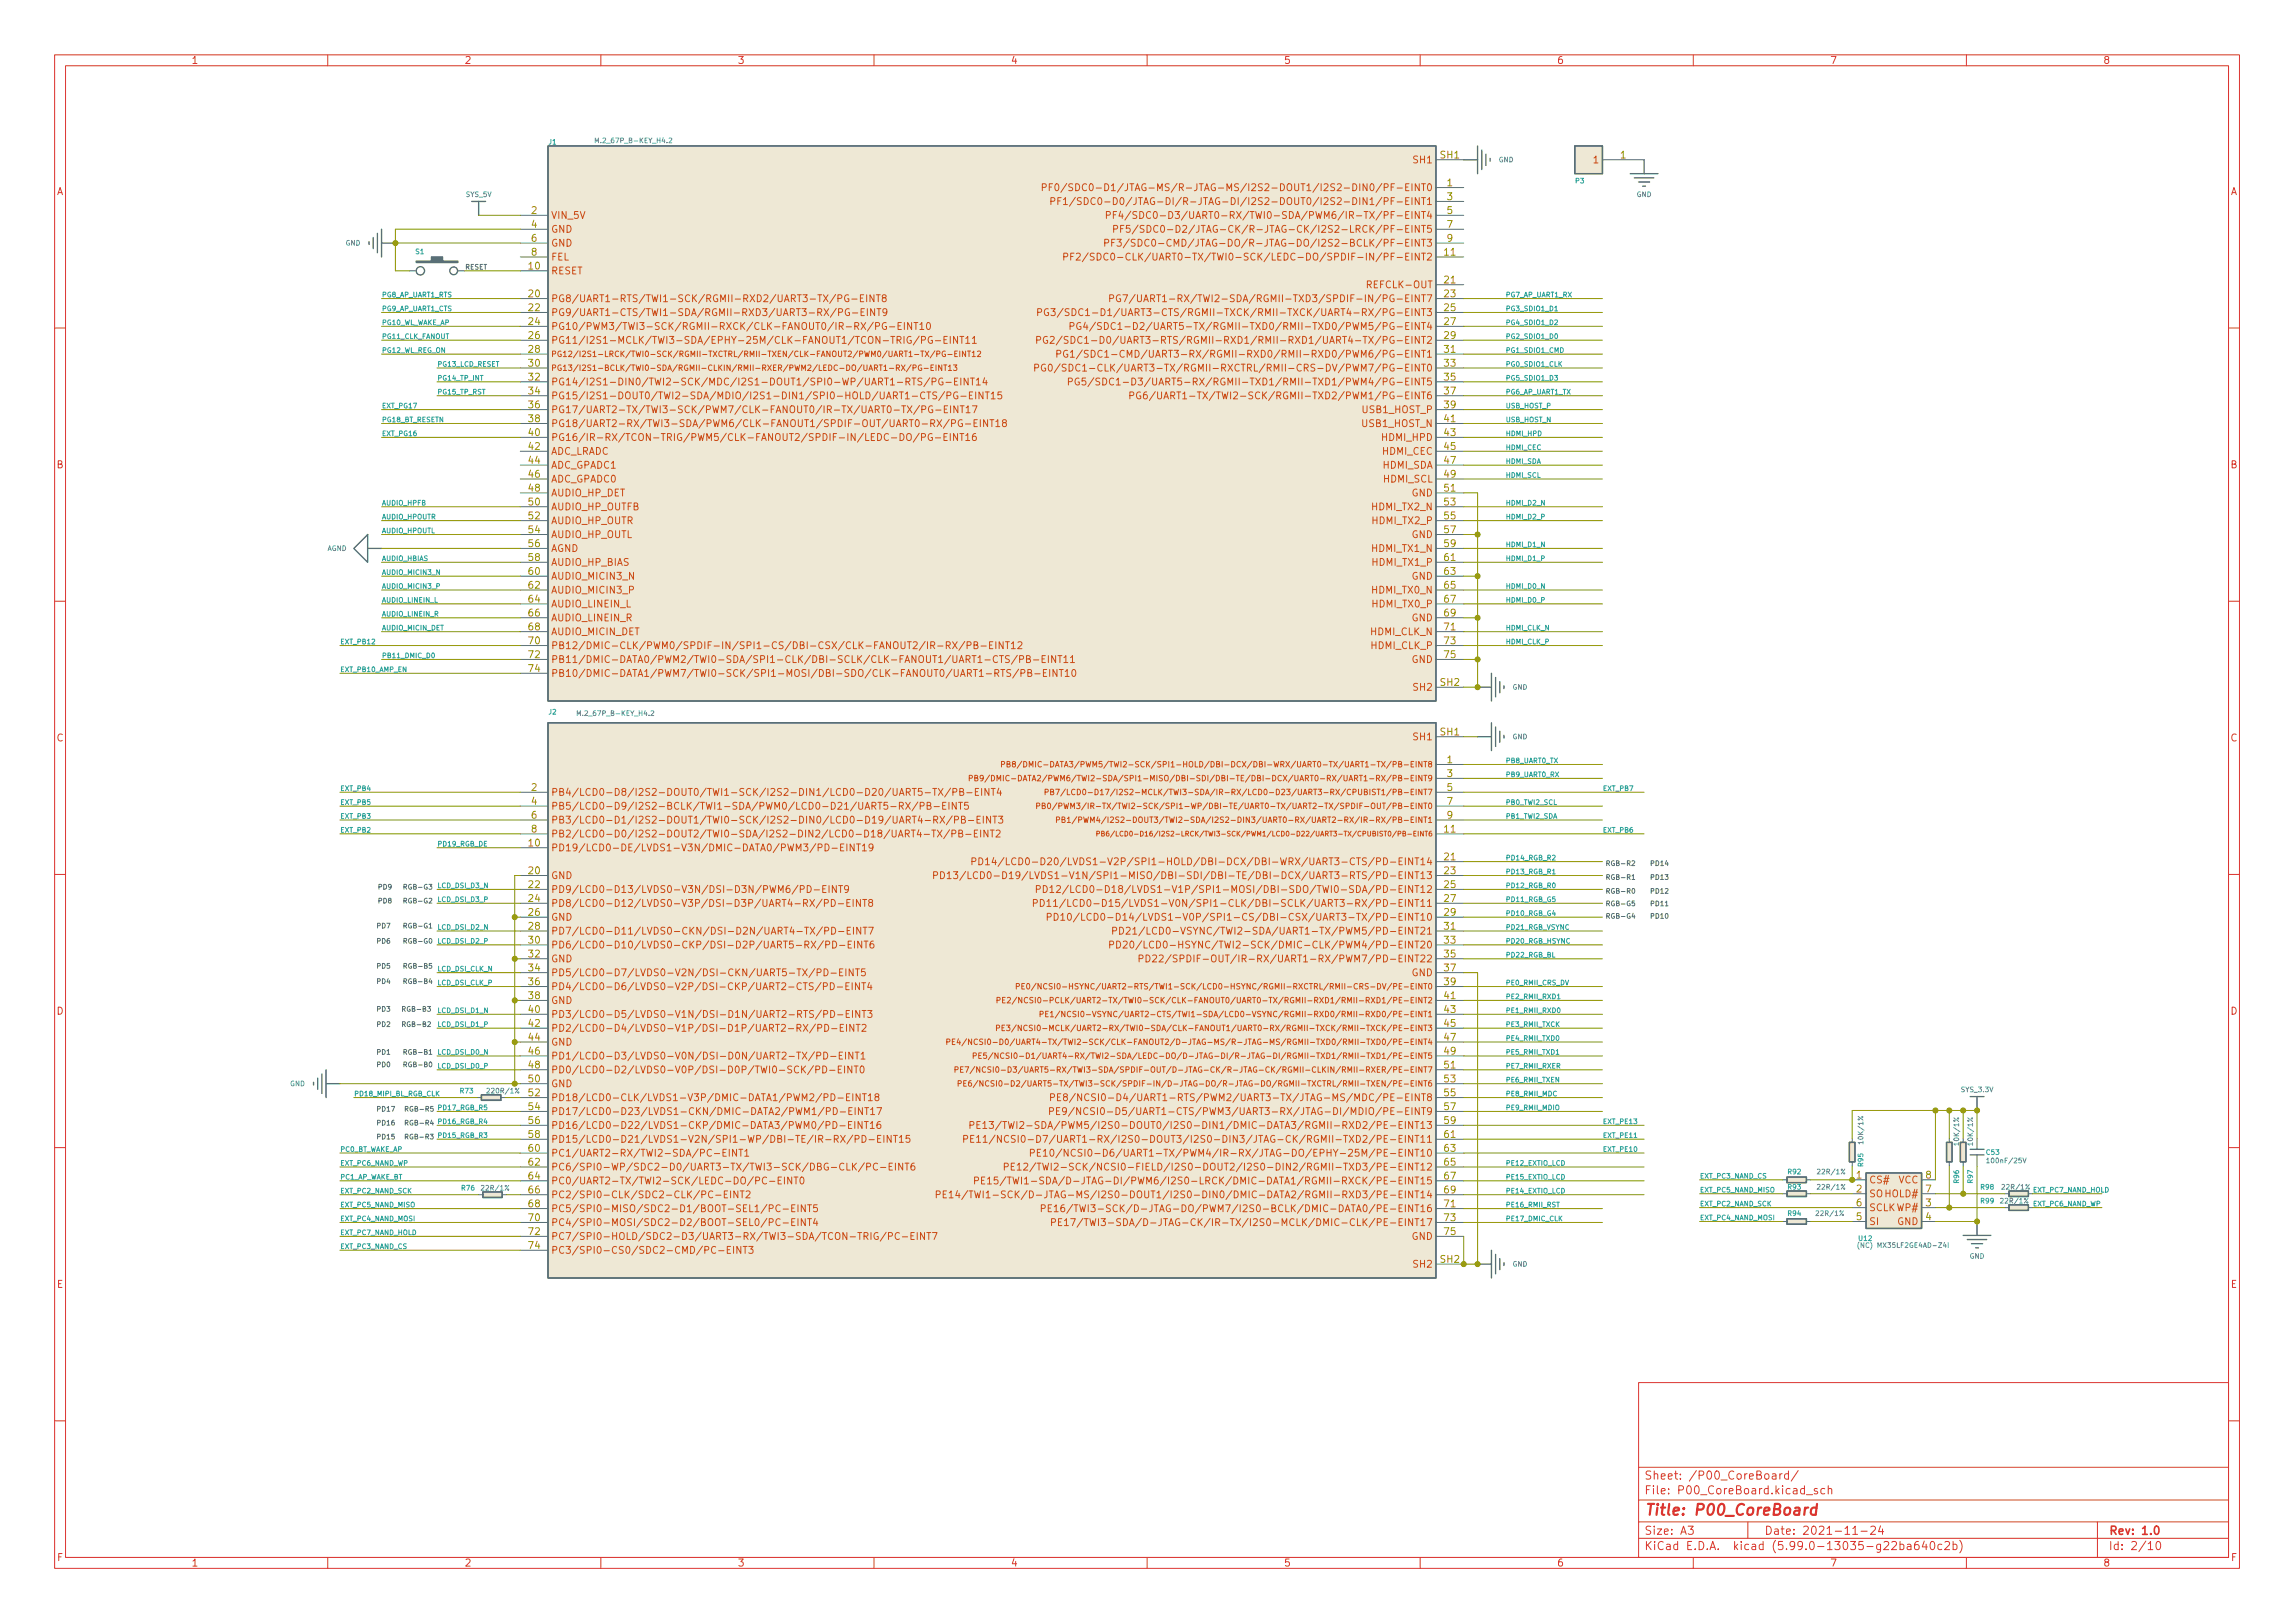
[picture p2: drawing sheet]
<svg xmlns="http://www.w3.org/2000/svg" width="420mm" height="297mm" viewBox="0 0 420 297" stroke-linecap="round" stroke-linejoin="round" font-family="sans-serif">
<defs><g id="words">
<text font-size="2.8" fill="#dc322f" x="301" y="277.3">Title: P00_CoreBoard</text>
<g font-size="2.1" fill="#dc322f">
<text x="301" y="273.5">File: P00_CoreBoard.kicad_sch</text>
<text x="301" y="270.8">Sheet: /P00_CoreBoard/</text>
<text x="301" y="280.9">Size: A3</text>
<text x="323" y="280.9">Date: 2021-11-24</text>
<text x="386" y="280.9">Rev: 1.0</text>
<text x="301" y="283.7">KiCad E.D.A. kicad (5.99.0-13035-g22ba640c2b)</text>
<text x="386" y="283.7">Id: 2/10</text>
</g>
<g font-size="1.8" fill="#dc322f">
<text x="35" y="11.7">1</text>
<text x="85" y="11.7">2</text>
<text x="135" y="11.7">3</text>
<text x="185" y="11.7">4</text>
<text x="235" y="11.7">5</text>
<text x="285" y="11.7">6</text>
<text x="335" y="11.7">7</text>
<text x="385" y="11.7">8</text>
<text x="10.3" y="35.7">A</text>
<text x="408.3" y="35.7">A</text>
<text x="10.3" y="85.7">B</text>
<text x="408.3" y="85.7">B</text>
<text x="10.3" y="135.7">C</text>
<text x="408.3" y="135.7">C</text>
<text x="10.3" y="185.7">D</text>
<text x="408.3" y="185.7">D</text>
<text x="10.4" y="235.7">E</text>
<text x="408.4" y="235.7">E</text>
<text x="10.4" y="285.7">F</text>
<text x="35" y="286.7">1</text>
<text x="85" y="286.7">2</text>
<text x="135" y="286.7">3</text>
<text x="185" y="286.7">4</text>
<text x="235" y="286.7">5</text>
<text x="285" y="286.7">6</text>
<text x="335" y="286.7">7</text>
<text x="385" y="286.7">8</text>
<text x="408.4" y="285.7">F</text>
</g>
<g font-size="1.8" fill="#cb4b16">
<text x="258.9" y="29.9">SH1</text>
<text x="291.9" y="29.9">1</text>
<text x="204.5" y="35">PF0/SDC0-D1/JTAG-MS/R-JTAG-MS/I2S2-DOUT1/I2S2-DIN0/PF-EINT0</text>
<text x="100.8" y="40">VIN_5V</text>
<text x="206.3" y="37.5">PF1/SDC0-D0/JTAG-DI/R-JTAG-DI/I2S2-DOUT0/I2S2-DIN1/PF-EINT1</text>
<text x="213.3" y="40">PF4/SDC0-D3/UART0-RX/TWI0-SDA/PWM6/IR-TX/PF-EINT4</text>
<text x="100.8" y="42.6">GND</text>
<text x="100.8" y="45.1">GND</text>
<text x="100.8" y="47.7">FEL</text>
<text x="206.5" y="47.7">PF2/SDC0-CLK/UART0-TX/TWI0-SCK/LEDC-DO/SPDIF-IN/PF-EINT2</text>
<text x="212.6" y="45.1">PF3/SDC0-CMD/JTAG-DO/R-JTAG-DO/I2S2-BCLK/PF-EINT3</text>
<text x="214.5" y="42.6">PF5/SDC0-D2/JTAG-CK/R-JTAG-CK/I2S2-LRCK/PF-EINT5</text>
<text x="100.8" y="50.2">RESET</text>
<text x="250.9" y="52.7">REFCLK-OUT</text>
<text x="100.8" y="55.3">PG8/UART1-RTS/TWI1-SCK/RGMII-RXD2/UART3-TX/PG-EINT8</text>
<text x="100.8" y="57.8">PG9/UART1-CTS/TWI1-SDA/RGMII-RXD3/UART3-RX/PG-EINT9</text>
<text x="201.6" y="57.8">PG3/SDC1-D1/UART3-CTS/RGMII-TXCK/RMII-TXCK/UART4-RX/PG-EINT3</text>
<text x="212.9" y="55.3">PG7/UART1-RX/TWI2-SDA/RGMII-TXD3/SPDIF-IN/PG-EINT7</text>
<text x="100.8" y="60.4">PG10/PWM3/TWI3-SCK/RGMII-RXCK/CLK-FANOUT0/IR-RX/PG-EINT10</text>
<text x="100.8" y="62.9">PG11/I2S1-MCLK/TWI3-SDA/EPHY-25M/CLK-FANOUT1/TCON-TRIG/PG-EINT11</text>
<text x="201.9" y="62.9">PG2/SDC1-D0/UART3-RTS/RGMII-RXD1/RMII-RXD1/UART4-TX/PG-EINT2</text>
<text x="204.7" y="65.4">PG1/SDC1-CMD/UART3-RX/RGMII-RXD0/RMII-RXD0/PWM6/PG-EINT1</text>
<text x="207.1" y="60.4">PG4/SDC1-D2/UART5-TX/RGMII-TXD0/RMII-TXD0/PWM5/PG-EINT4</text>
<text x="100.8" y="70.5">PG14/I2S1-DIN0/TWI2-SCK/MDC/I2S1-DOUT1/SPI0-WP/UART1-RTS/PG-EINT14</text>
<text x="200.8" y="68">PG0/SDC1-CLK/UART3-TX/RGMII-RXCTRL/RMII-CRS-DV/PWM7/PG-EINT0</text>
<text x="206.9" y="70.5">PG5/SDC1-D3/UART5-RX/RGMII-TXD1/RMII-TXD1/PWM4/PG-EINT5</text>
<text x="100.8" y="73.1">PG15/I2S1-DOUT0/TWI2-SDA/MDIO/I2S1-DIN1/SPI0-HOLD/UART1-CTS/PG-EINT15</text>
<text x="100.8" y="75.6">PG17/UART2-TX/TWI3-SCK/PWM7/CLK-FANOUT0/IR-TX/UART0-TX/PG-EINT17</text>
<text x="215.4" y="73.1">PG6/UART1-TX/TWI2-SCK/RGMII-TXD2/PWM1/PG-EINT6</text>
<text x="249.6" y="75.6">USB1_HOST_P</text>
<text x="100.8" y="78.1">PG18/UART2-RX/TWI3-SDA/PWM6/CLK-FANOUT1/SPDIF-OUT/UART0-RX/PG-EINT18</text>
<text x="100.8" y="80.7">PG16/IR-RX/TCON-TRIG/PWM5/CLK-FANOUT2/SPDIF-IN/LEDC-DO/PG-EINT16</text>
<text x="100.8" y="83.2">ADC_LRADC</text>
<text x="249.5" y="78.1">USB1_HOST_N</text>
<text x="253.1" y="80.7">HDMI_HPD</text>
<text x="253.1" y="83.2">HDMI_CEC</text>
<text x="100.8" y="85.8">ADC_GPADC1</text>
<text x="100.8" y="88.3">ADC_GPADC0</text>
<text x="253.1" y="85.8">HDMI_SDA</text>
<text x="253.3" y="88.3">HDMI_SCL</text>
<text x="100.8" y="90.8">AUDIO_HP_DET</text>
<text x="100.8" y="93.4">AUDIO_HP_OUTFB</text>
<text x="100.8" y="95.9">AUDIO_HP_OUTR</text>
<text x="251.4" y="93.4">HDMI_TX2_N</text>
<text x="251.5" y="95.9">HDMI_TX2_P</text>
<text x="258.5" y="90.8">GND</text>
<text x="100.8" y="98.5">AUDIO_HP_OUTL</text>
<text x="100.8" y="101">AGND</text>
<text x="251.4" y="101">HDMI_TX1_N</text>
<text x="258.5" y="98.5">GND</text>
<text x="100.8" y="103.5">AUDIO_HP_BIAS</text>
<text x="100.8" y="106.1">AUDIO_MICIN3_N</text>
<text x="251.5" y="103.5">HDMI_TX1_P</text>
<text x="258.5" y="106.1">GND</text>
<text x="100.8" y="108.6">AUDIO_MICIN3_P</text>
<text x="100.8" y="111.2">AUDIO_LINEIN_L</text>
<text x="100.8" y="113.7">AUDIO_LINEIN_R</text>
<text x="251.4" y="108.6">HDMI_TX0_N</text>
<text x="251.5" y="111.2">HDMI_TX0_P</text>
<text x="258.5" y="113.7">GND</text>
<text x="100.8" y="116.2">AUDIO_MICIN_DET</text>
<text x="100.8" y="118.8">PB12/DMIC-CLK/PWM0/SPDIF-IN/SPI1-CS/DBI-CSX/CLK-FANOUT2/IR-RX/PB-EINT12</text>
<text x="251" y="116.2">HDMI_CLK_N</text>
<text x="251.1" y="118.8">HDMI_CLK_P</text>
<text x="100.8" y="121.3">PB11/DMIC-DATA0/PWM2/TWI0-SDA/SPI1-CLK/DBI-SCLK/CLK-FANOUT1/UART1-CTS/PB-EINT11</text>
<text x="100.8" y="123.9">PB10/DMIC-DATA1/PWM7/TWI0-SCK/SPI1-MOSI/DBI-SDO/CLK-FANOUT0/UART1-RTS/PB-EINT10</text>
<text x="258.5" y="121.3">GND</text>
<text x="258.9" y="126.4">SH2</text>
<text x="258.9" y="135.5">SH1</text>
<text x="100.8" y="145.6">PB4/LCD0-D8/I2S2-DOUT0/TWI1-SCK/I2S2-DIN1/LCD0-D20/UART5-TX/PB-EINT4</text>
<text x="100.8" y="148.2">PB5/LCD0-D9/I2S2-BCLK/TWI1-SDA/PWM0/LCD0-D21/UART5-RX/PB-EINT5</text>
<text x="100.8" y="155.8">PD19/LCD0-DE/LVDS1-V3N/DMIC-DATA0/PWM3/PD-EINT19</text>
<text x="100.8" y="150.7">PB3/LCD0-D1/I2S2-DOUT1/TWI0-SCK/I2S2-DIN0/LCD0-D19/UART4-RX/PB-EINT3</text>
<text x="100.8" y="153.2">PB2/LCD0-D0/I2S2-DOUT2/TWI0-SDA/I2S2-DIN2/LCD0-D18/UART4-TX/PB-EINT2</text>
<text x="100.8" y="160.9">GND</text>
<text x="188" y="160.9">PD13/LCD0-D19/LVDS1-V1N/SPI1-MISO/DBI-SDI/DBI-TE/DBI-DCX/UART3-RTS/PD-EINT13</text>
<text x="192.8" y="158.3">PD14/LCD0-D20/LVDS1-V2P/SPI1-HOLD/DBI-DCX/DBI-WRX/UART3-CTS/PD-EINT14</text>
<text x="100.8" y="163.4">PD9/LCD0-D13/LVDS0-V3N/DSI-D3N/PWM6/PD-EINT9</text>
<text x="100.8" y="165.9">PD8/LCD0-D12/LVDS0-V3P/DSI-D3P/UART4-RX/PD-EINT8</text>
<text x="202.3" y="165.9">PD11/LCD0-D15/LVDS1-V0N/SPI1-CLK/DBI-SCLK/UART3-RX/PD-EINT11</text>
<text x="202.9" y="163.4">PD12/LCD0-D18/LVDS1-V1P/SPI1-MOSI/DBI-SDO/TWI0-SDA/PD-EINT12</text>
<text x="100.8" y="168.5">GND</text>
<text x="100.8" y="171">PD7/LCD0-D11/LVDS0-CKN/DSI-D2N/UART4-TX/PD-EINT7</text>
<text x="100.8" y="173.6">PD6/LCD0-D10/LVDS0-CKP/DSI-D2P/UART5-RX/PD-EINT6</text>
<text x="205" y="168.5">PD10/LCD0-D14/LVDS1-V0P/SPI1-CS/DBI-CSX/UART3-TX/PD-EINT10</text>
<text x="212.5" y="173.6">PD20/LCD0-HSYNC/TWI2-SCK/DMIC-CLK/PWM4/PD-EINT20</text>
<text x="212.6" y="171">PD21/LCD0-VSYNC/TWI2-SDA/UART1-TX/PWM5/PD-EINT21</text>
<text x="100.8" y="176.1">GND</text>
<text x="100.8" y="178.6">PD5/LCD0-D7/LVDS0-V2N/DSI-CKN/UART5-TX/PD-EINT5</text>
<text x="217.9" y="176.1">PD22/SPDIF-OUT/IR-RX/UART1-RX/PWM7/PD-EINT22</text>
<text x="258.5" y="178.6">GND</text>
<text x="100.8" y="181.2">PD4/LCD0-D6/LVDS0-V2P/DSI-CKP/UART2-CTS/PD-EINT4</text>
<text x="100.8" y="183.7">GND</text>
<text x="100.8" y="186.3">PD3/LCD0-D5/LVDS0-V1N/DSI-D1N/UART2-RTS/PD-EINT3</text>
<text x="100.8" y="188.8">PD2/LCD0-D4/LVDS0-V1P/DSI-D1P/UART2-RX/PD-EINT2</text>
<text x="100.8" y="191.3">GND</text>
<text x="100.8" y="193.9">PD1/LCD0-D3/LVDS0-V0N/DSI-D0N/UART2-TX/PD-EINT1</text>
<text x="100.8" y="196.4">PD0/LCD0-D2/LVDS0-V0P/DSI-D0P/TWI0-SCK/PD-EINT0</text>
<text x="100.8" y="199">GND</text>
<text x="100.8" y="201.5">PD18/LCD0-CLK/LVDS1-V3P/DMIC-DATA1/PWM2/PD-EINT18</text>
<text x="203.5" y="201.5">PE8/NCSI0-D4/UART1-RTS/PWM2/UART3-TX/JTAG-MS/MDC/PE-EINT8</text>
<text x="100.8" y="204">PD17/LCD0-D23/LVDS1-CKN/DMIC-DATA2/PWM1/PD-EINT17</text>
<text x="100.8" y="206.6">PD16/LCD0-D22/LVDS1-CKP/DMIC-DATA3/PWM0/PD-EINT16</text>
<text x="100.8" y="209.1">PD15/LCD0-D21/LVDS1-V2N/SPI1-WP/DBI-TE/IR-RX/PD-EINT15</text>
<text x="191.9" y="206.6">PE13/TWI2-SDA/PWM5/I2S0-DOUT0/I2S0-DIN1/DMIC-DATA3/RGMII-RXD2/PE-EINT13</text>
<text x="192.1" y="209.1">PE11/NCSI0-D7/UART1-RX/I2S0-DOUT3/I2S0-DIN3/JTAG-CK/RGMII-TXD2/PE-EINT11</text>
<text x="203.6" y="204">PE9/NCSI0-D5/UART1-CTS/PWM3/UART3-RX/JTAG-DI/MDIO/PE-EINT9</text>
<text x="100.8" y="211.7">PC1/UART2-RX/TWI2-SDA/PC-EINT1</text>
<text x="100.8" y="214.2">PC6/SPI0-WP/SDC2-D0/UART3-TX/TWI3-SCK/DBG-CLK/PC-EINT6</text>
<text x="198" y="214.2">PE12/TWI2-SCK/NCSI0-FIELD/I2S0-DOUT2/I2S0-DIN2/RGMII-TXD3/PE-EINT12</text>
<text x="201.9" y="211.7">PE10/NCSI0-D6/UART1-TX/PWM4/IR-RX/JTAG-DO/EPHY-25M/PE-EINT10</text>
<text x="100.8" y="216.7">PC0/UART2-TX/TWI2-SCK/LEDC-DO/PC-EINT0</text>
<text x="100.8" y="219.3">PC2/SPI0-CLK/SDC2-CLK/PC-EINT2</text>
<text x="100.8" y="221.8">PC5/SPI0-MISO/SDC2-D1/BOOT-SEL1/PC-EINT5</text>
<text x="187.4" y="219.3">PE14/TWI1-SCK/D-JTAG-MS/I2S0-DOUT1/I2S0-DIN0/DMIC-DATA2/RGMII-RXD3/PE-EINT14</text>
<text x="192" y="216.7">PE15/TWI1-SDA/D-JTAG-DI/PWM6/I2S0-LRCK/DMIC-DATA1/RGMII-RXCK/PE-EINT15</text>
<text x="202.3" y="221.8">PE16/TWI3-SCK/D-JTAG-DO/PWM7/I2S0-BCLK/DMIC-DATA0/PE-EINT16</text>
<text x="342.1" y="216.6">CS#</text>
<text x="342.1" y="219.1">SO HOLD#</text>
<text x="342.1" y="221.7">SCLK WP#</text>
<text x="347.5" y="216.6">VCC</text>
<text x="100.8" y="224.4">PC4/SPI0-MOSI/SDC2-D2/BOOT-SEL0/PC-EINT4</text>
<text x="100.8" y="226.9">PC7/SPI0-HOLD/SDC2-D3/UART3-RX/TWI3-SDA/TCON-TRIG/PC-EINT7</text>
<text x="205.2" y="224.4">PE17/TWI3-SDA/D-JTAG-CK/IR-TX/I2S0-MCLK/DMIC-CLK/PE-EINT17</text>
<text x="258.5" y="226.9">GND</text>
<text x="342.1" y="224.2">SI</text>
<text x="347.4" y="224.2">GND</text>
<text x="100.8" y="229.4">PC3/SPI0-CS0/SDC2-CMD/PC-EINT3</text>
<text x="258.9" y="232">SH2</text>
</g>
<g font-size="1.8" fill="#b58900">
<text x="263.7" y="29">SH1</text>
<text x="296.7" y="29">1</text>
<text x="264.9" y="34.1">1</text>
<text x="97.3" y="39.2">2</text>
<text x="97.3" y="41.7">4</text>
<text x="264.9" y="36.6">3</text>
<text x="264.9" y="39.2">5</text>
<text x="264.9" y="41.7">7</text>
<text x="97.3" y="44.2">6</text>
<text x="97.3" y="46.8">8</text>
<text x="264.4" y="46.8">11</text>
<text x="264.9" y="44.2">9</text>
<text x="96.8" y="49.3">10</text>
<text x="264.4" y="51.9">21</text>
<text x="96.8" y="54.4">20</text>
<text x="96.8" y="56.9">22</text>
<text x="96.8" y="59.5">24</text>
<text x="264.4" y="54.4">23</text>
<text x="264.4" y="56.9">25</text>
<text x="264.4" y="59.5">27</text>
<text x="96.8" y="62">26</text>
<text x="96.8" y="64.6">28</text>
<text x="264.4" y="62">29</text>
<text x="264.4" y="64.6">31</text>
<text x="96.8" y="67.1">30</text>
<text x="96.8" y="69.6">32</text>
<text x="264.4" y="67.1">33</text>
<text x="264.4" y="69.6">35</text>
<text x="96.8" y="72.2">34</text>
<text x="96.8" y="74.7">36</text>
<text x="96.8" y="77.3">38</text>
<text x="264.4" y="72.2">37</text>
<text x="264.4" y="74.7">39</text>
<text x="264.4" y="77.3">41</text>
<text x="96.8" y="79.8">40</text>
<text x="96.8" y="82.3">42</text>
<text x="264.4" y="79.8">43</text>
<text x="264.4" y="82.3">45</text>
<text x="96.8" y="84.9">44</text>
<text x="96.8" y="87.4">46</text>
<text x="96.8" y="90">48</text>
<text x="264.4" y="84.9">47</text>
<text x="264.4" y="87.4">49</text>
<text x="264.4" y="90">51</text>
<text x="96.8" y="92.5">50</text>
<text x="96.8" y="95">52</text>
<text x="264.4" y="92.5">53</text>
<text x="264.4" y="95">55</text>
<text x="96.8" y="97.6">54</text>
<text x="96.8" y="100.1">56</text>
<text x="264.4" y="97.6">57</text>
<text x="264.4" y="100.1">59</text>
<text x="96.8" y="102.7">58</text>
<text x="96.8" y="105.2">60</text>
<text x="96.8" y="107.7">62</text>
<text x="264.4" y="102.7">61</text>
<text x="264.4" y="105.2">63</text>
<text x="264.4" y="107.7">65</text>
<text x="96.8" y="110.3">64</text>
<text x="96.8" y="112.8">66</text>
<text x="264.4" y="110.3">67</text>
<text x="264.4" y="112.8">69</text>
<text x="96.8" y="115.4">68</text>
<text x="96.8" y="117.9">70</text>
<text x="264.4" y="115.4">71</text>
<text x="264.4" y="117.9">73</text>
<text x="96.8" y="120.4">72</text>
<text x="96.8" y="123">74</text>
<text x="263.7" y="125.5">SH2</text>
<text x="264.4" y="120.4">75</text>
<text x="263.7" y="134.6">SH1</text>
<text x="264.9" y="139.7">1</text>
<text x="264.9" y="142.2">3</text>
<text x="97.3" y="144.7">2</text>
<text x="97.3" y="147.3">4</text>
<text x="97.3" y="149.8">6</text>
<text x="264.9" y="144.7">5</text>
<text x="264.9" y="147.3">7</text>
<text x="264.9" y="149.8">9</text>
<text x="96.8" y="154.9">10</text>
<text x="97.3" y="152.4">8</text>
<text x="264.4" y="152.4">11</text>
<text x="96.8" y="160">20</text>
<text x="264.4" y="157.4">21</text>
<text x="264.4" y="160">23</text>
<text x="96.8" y="162.5">22</text>
<text x="96.8" y="165.1">24</text>
<text x="96.8" y="167.6">26</text>
<text x="264.4" y="162.5">25</text>
<text x="264.4" y="165.1">27</text>
<text x="264.4" y="167.6">29</text>
<text x="96.8" y="170.1">28</text>
<text x="96.8" y="172.7">30</text>
<text x="264.4" y="170.1">31</text>
<text x="264.4" y="172.7">33</text>
<text x="96.8" y="175.2">32</text>
<text x="96.8" y="177.8">34</text>
<text x="264.4" y="175.2">35</text>
<text x="264.4" y="177.8">37</text>
<text x="96.8" y="180.3">36</text>
<text x="96.8" y="182.8">38</text>
<text x="96.8" y="185.4">40</text>
<text x="264.4" y="180.3">39</text>
<text x="264.4" y="182.8">41</text>
<text x="264.4" y="185.4">43</text>
<text x="96.8" y="187.9">42</text>
<text x="96.8" y="190.5">44</text>
<text x="264.4" y="187.9">45</text>
<text x="264.4" y="190.5">47</text>
<text x="96.8" y="193">46</text>
<text x="96.8" y="195.5">48</text>
<text x="264.4" y="193">49</text>
<text x="264.4" y="195.5">51</text>
<text x="96.8" y="198.1">50</text>
<text x="96.8" y="200.6">52</text>
<text x="96.8" y="203.2">54</text>
<text x="264.4" y="198.1">53</text>
<text x="264.4" y="200.6">55</text>
<text x="264.4" y="203.2">57</text>
<text x="96.8" y="205.7">56</text>
<text x="96.8" y="208.2">58</text>
<text x="264.4" y="205.7">59</text>
<text x="264.4" y="208.2">61</text>
<text x="96.8" y="210.8">60</text>
<text x="96.8" y="213.3">62</text>
<text x="96.8" y="215.9">64</text>
<text x="264.4" y="210.8">63</text>
<text x="264.4" y="213.3">65</text>
<text x="264.4" y="215.9">67</text>
<text x="339.9" y="215.7">1</text>
<text x="352.6" y="215.7">8</text>
<text x="96.8" y="218.4">66</text>
<text x="96.8" y="220.9">68</text>
<text x="264.4" y="218.4">69</text>
<text x="264.4" y="220.9">71</text>
<text x="339.9" y="218.2">2</text>
<text x="339.9" y="220.8">6</text>
<text x="352.6" y="220.8">3</text>
<text x="352.6" y="218.2">7</text>
<text x="96.8" y="223.5">70</text>
<text x="96.8" y="226">72</text>
<text x="264.4" y="223.5">73</text>
<text x="264.4" y="226">75</text>
<text x="339.9" y="223.3">5</text>
<text x="352.6" y="223.3">4</text>
<text x="96.8" y="228.6">74</text>
<text x="263.7" y="231.1">SH2</text>
</g>
<g font-size="1.4" fill="#cb4b16">
<text x="100.8" y="65.3">PG12/I2S1-LRCK/TWI0-SCK/RGMII-TXCTRL/RMII-TXEN/CLK-FANOUT2/PWM0/UART1-TX/PG-EINT12</text>
<text x="100.8" y="67.9">PG13/I2S1-BCLK/TWI0-SDA/RGMII-CLKIN/RMII-RXER/PWM2/LEDC-DO/UART1-RX/PG-EINT13</text>
<text x="192" y="143">PB9/DMIC-DATA2/PWM6/TWI2-SDA/SPI1-MISO/DBI-SDI/DBI-TE/DBI-DCX/UART0-RX/UART1-RX/PB-EINT9</text>
<text x="196.1" y="140.4">PB8/DMIC-DATA3/PWM5/TWI2-SCK/SPI1-HOLD/DBI-DCX/DBI-WRX/UART0-TX/UART1-TX/PB-EINT8</text>
<text x="202.7" y="148">PB0/PWM3/IR-TX/TWI2-SCK/SPI1-WP/DBI-TE/UART0-TX/UART2-TX/SPDIF-OUT/PB-EINT0</text>
<text x="204.2" y="145.5">PB7/LCD0-D17/I2S2-MCLK/TWI3-SDA/IR-RX/LCD0-D23/UART3-RX/CPUBIST1/PB-EINT7</text>
<text x="206" y="150.6">PB1/PWM4/I2S2-DOUT3/TWI2-SDA/I2S2-DIN3/UART0-RX/UART2-RX/IR-RX/PB-EINT1</text>
<text x="195.2" y="183.6">PE2/NCSI0-PCLK/UART2-TX/TWI0-SCK/CLK-FANOUT0/UART0-TX/RGMII-RXD1/RMII-RXD1/PE-EINT2</text>
<text x="197.8" y="181.1">PE0/NCSI0-HSYNC/UART2-RTS/TWI1-SCK/LCD0-HSYNC/RGMII-RXCTRL/RMII-CRS-DV/PE-EINT0</text>
<text x="188.5" y="191.2">PE4/NCSI0-D0/UART4-TX/TWI2-SCK/CLK-FANOUT2/D-JTAG-MS/R-JTAG-MS/RGMII-TXD0/RMII-TXD0/PE-EINT4</text>
<text x="194.5" y="188.7">PE3/NCSI0-MCLK/UART2-RX/TWI0-SDA/CLK-FANOUT1/UART0-RX/RGMII-TXCK/RMII-TXCK/PE-EINT3</text>
<text x="201.6" y="186.1">PE1/NCSI0-VSYNC/UART2-CTS/TWI1-SDA/LCD0-VSYNC/RGMII-RXD0/RMII-RXD0/PE-EINT1</text>
<text x="189.9" y="196.3">PE7/NCSI0-D3/UART5-RX/TWI3-SDA/SPDIF-OUT/D-JTAG-CK/R-JTAG-CK/RGMII-CLKIN/RMII-RXER/PE-EINT7</text>
<text x="193.4" y="193.8">PE5/NCSI0-D1/UART4-RX/TWI2-SDA/LEDC-DO/D-JTAG-DI/R-JTAG-DI/RGMII-TXD1/RMII-TXD1/PE-EINT5</text>
<text x="190.4" y="198.8">PE6/NCSI0-D2/UART5-TX/TWI3-SCK/SPDIF-IN/D-JTAG-DO/R-JTAG-DO/RGMII-TXCTRL/RMII-TXEN/PE-EINT6</text>
</g>
<g font-size="1.2" fill="#268bd2">
<text x="100.5" y="26.4">J1</text>
<text x="288.5" y="33.5">P3</text>
<text x="76.1" y="46.5">S1</text>
<text x="100.5" y="130.8">J2</text>
<text x="84.3" y="200.1">R73</text>
<text x="327.4" y="214.9">R92</text>
<text x="341.1" y="213.4" transform="rotate(-90 341.1 213.4)">R95</text>
<text x="363.7" y="211.3">C53</text>
<text x="84.5" y="217.9">R76</text>
<text x="327.4" y="217.7">R93</text>
<text x="358.6" y="216.5" transform="rotate(-90 358.6 216.5)">R96</text>
<text x="361.2" y="216.5" transform="rotate(-90 361.2 216.5)">R97</text>
<text x="362.7" y="220.2">R99</text>
<text x="362.7" y="217.7">R98</text>
<text x="327.4" y="222.5">R94</text>
<text x="340.3" y="227.1">U12</text>
</g>
<g font-size="1.2" fill="#6c71c4">
<text x="109.7" y="26.2">M.2_67P_B-KEY_H4.2</text>
<text x="274.4" y="29.7">GND</text>
<text x="85.3" y="36">SYS_5V</text>
<text x="299.6" y="36">GND</text>
<text x="63.3" y="44.9">GND</text>
<text x="59.9" y="100.8">AGND</text>
<text x="106.4" y="131">M.2_67P_B-KEY_H4.2</text>
<text x="276.9" y="126.2">GND</text>
<text x="276.9" y="135.3">GND</text>
<text x="53.1" y="198.8">GND</text>
<text x="89.5" y="200.1">220R/1%</text>
<text x="359.1" y="199.9">SYS_3.3V</text>
<text x="341.1" y="209" transform="rotate(-90 341.1 209)">10K/1%</text>
<text x="358.6" y="209.3" transform="rotate(-90 358.6 209.3)">10K/1%</text>
<text x="361.2" y="209.3" transform="rotate(-90 361.2 209.3)">10K/1%</text>
<text x="333" y="214.9">22R/1%</text>
<text x="364.2" y="212.9">100nF/25V</text>
<text x="88.4" y="217.9">22R/1%</text>
<text x="333" y="217.7">22R/1%</text>
<text x="366.6" y="220.2">22R/1%</text>
<text x="366.8" y="217.7">22R/1%</text>
<text x="332.8" y="222.5">22R/1%</text>
<text x="276.9" y="231.8">GND</text>
<text x="341" y="228.4">(NC) MX35LF2GE4AD-Z4I</text>
<text x="360.6" y="230.4">GND</text>
</g>
<g font-size="1.2" fill="#586e75">
<text x="85.1" y="49.3">RESET</text>
<text x="293.9" y="158.5">RGB-R2</text>
<text x="293.9" y="161">RGB-R1</text>
<text x="302" y="158.5">PD14</text>
<text x="302" y="161">PD13</text>
<text x="69.1" y="165.3">PD8</text>
<text x="69.1" y="162.8">PD9</text>
<text x="73.7" y="162.8">RGB-G3</text>
<text x="73.7" y="165.3">RGB-G2</text>
<text x="293.9" y="163.5">RGB-R0</text>
<text x="293.9" y="165.8">RGB-G5</text>
<text x="302" y="163.5">PD12</text>
<text x="302" y="165.8">PD11</text>
<text x="68.8" y="172.7">PD6</text>
<text x="68.8" y="169.9">PD7</text>
<text x="73.7" y="169.9">RGB-G1</text>
<text x="73.7" y="172.7">RGB-G0</text>
<text x="293.9" y="168.1">RGB-G4</text>
<text x="302" y="168.1">PD10</text>
<text x="68.8" y="177.3">PD5</text>
<text x="73.7" y="177.3">RGB-B5</text>
<text x="68.8" y="180.1">PD4</text>
<text x="68.8" y="185.1">PD3</text>
<text x="73.4" y="185.1">RGB-B3</text>
<text x="73.7" y="180.1">RGB-B4</text>
<text x="68.8" y="187.9">PD2</text>
<text x="73.4" y="187.9">RGB-B2</text>
<text x="68.8" y="195.3">PD0</text>
<text x="68.8" y="193">PD1</text>
<text x="73.7" y="195.3">RGB-B0</text>
<text x="73.7" y="193">RGB-B1</text>
<text x="68.8" y="203.4">PD17</text>
<text x="73.9" y="203.4">RGB-R5</text>
<text x="68.8" y="206">PD16</text>
<text x="68.8" y="208.5">PD15</text>
<text x="73.9" y="208.5">RGB-R3</text>
<text x="73.9" y="206">RGB-R4</text>
</g>
<g font-size="1.2" fill="#2aa198">
<text x="69.8" y="54.4">PG8_AP_UART1_RTS</text>
<text x="69.8" y="56.9">PG9_AP_UART1_CTS</text>
<text x="69.8" y="59.5">PG10_WL_WAKE_AP</text>
<text x="275.6" y="54.4">PG7_AP_UART1_RX</text>
<text x="275.6" y="56.9">PG3_SDIO1_D1</text>
<text x="275.6" y="59.5">PG4_SDIO1_D2</text>
<text x="69.8" y="62">PG11_CLK_FANOUT</text>
<text x="69.8" y="64.6">PG12_WL_REG_ON</text>
<text x="275.6" y="64.6">PG1_SDIO1_CMD</text>
<text x="275.6" y="62">PG2_SDIO1_D0</text>
<text x="80" y="69.6">PG14_TP_INT</text>
<text x="80" y="67.1">PG13_LCD_RESET</text>
<text x="275.6" y="67.1">PG0_SDIO1_CLK</text>
<text x="275.6" y="69.6">PG5_SDIO1_D3</text>
<text x="69.8" y="74.7">EXT_PG17</text>
<text x="69.8" y="77.3">PG18_BT_RESETN</text>
<text x="80" y="72.2">PG15_TP_RST</text>
<text x="275.6" y="77.3">USB_HOST_N</text>
<text x="275.6" y="72.2">PG6_AP_UART1_TX</text>
<text x="275.6" y="74.7">USB_HOST_P</text>
<text x="69.8" y="79.8">EXT_PG16</text>
<text x="275.6" y="79.8">HDMI_HPD</text>
<text x="275.6" y="82.3">HDMI_CEC</text>
<text x="275.6" y="84.9">HDMI_SDA</text>
<text x="275.6" y="87.4">HDMI_SCL</text>
<text x="69.8" y="95">AUDIO_HPOUTR</text>
<text x="69.8" y="92.5">AUDIO_HPFB</text>
<text x="275.6" y="92.5">HDMI_D2_N</text>
<text x="275.6" y="95">HDMI_D2_P</text>
<text x="69.8" y="97.6">AUDIO_HPOUTL</text>
<text x="275.6" y="100.1">HDMI_D1_N</text>
<text x="69.8" y="102.7">AUDIO_HBIAS</text>
<text x="69.8" y="105.2">AUDIO_MICIN3_N</text>
<text x="69.8" y="107.7">AUDIO_MICIN3_P</text>
<text x="275.6" y="102.7">HDMI_D1_P</text>
<text x="275.6" y="107.7">HDMI_D0_N</text>
<text x="69.8" y="110.3">AUDIO_LINEIN_L</text>
<text x="69.8" y="112.8">AUDIO_LINEIN_R</text>
<text x="275.6" y="110.3">HDMI_D0_P</text>
<text x="62.2" y="117.9">EXT_PB12</text>
<text x="69.8" y="115.4">AUDIO_MICIN_DET</text>
<text x="275.6" y="115.4">HDMI_CLK_N</text>
<text x="275.6" y="117.9">HDMI_CLK_P</text>
<text x="62.2" y="123">EXT_PB10_AMP_EN</text>
<text x="69.8" y="120.4">PB11_DMIC_D0</text>
<text x="275.6" y="139.7">PB8_UART0_TX</text>
<text x="275.6" y="142.2">PB9_UART0_RX</text>
<text x="62.2" y="144.7">EXT_PB4</text>
<text x="62.2" y="147.3">EXT_PB5</text>
<text x="62.2" y="149.8">EXT_PB3</text>
<text x="275.6" y="149.8">PB1_TWI2_SDA</text>
<text x="275.6" y="147.3">PB0_TWI2_SCL</text>
<text x="293.4" y="144.7">EXT_PB7</text>
<text x="62.2" y="152.4">EXT_PB2</text>
<text x="80" y="154.9">PD19_RGB_DE</text>
<text x="293.4" y="152.4">EXT_PB6</text>
<text x="275.6" y="157.4">PD14_RGB_R2</text>
<text x="275.6" y="160">PD13_RGB_R1</text>
<text x="80" y="162.5">LCD_DSI_D3_N</text>
<text x="80" y="165.1">LCD_DSI_D3_P</text>
<text x="275.6" y="167.6">PD10_RGB_G4</text>
<text x="275.6" y="162.5">PD12_RGB_R0</text>
<text x="275.6" y="165.1">PD11_RGB_G5</text>
<text x="80" y="170.1">LCD_DSI_D2_N</text>
<text x="80" y="172.7">LCD_DSI_D2_P</text>
<text x="275.6" y="170.1">PD21_RGB_VSYNC</text>
<text x="275.6" y="172.7">PD20_RGB_HSYNC</text>
<text x="80" y="177.8">LCD_DSI_CLK_N</text>
<text x="275.6" y="175.2">PD22_RGB_BL</text>
<text x="80" y="180.3">LCD_DSI_CLK_P</text>
<text x="80" y="185.4">LCD_DSI_D1_N</text>
<text x="275.6" y="180.3">PE0_RMII_CRS_DV</text>
<text x="275.6" y="182.8">PE2_RMII_RXD1</text>
<text x="275.6" y="185.4">PE1_RMII_RXD0</text>
<text x="80" y="187.9">LCD_DSI_D1_P</text>
<text x="275.6" y="190.5">PE4_RMII_TXD0</text>
<text x="275.6" y="187.9">PE3_RMII_TXCK</text>
<text x="80" y="193">LCD_DSI_D0_N</text>
<text x="80" y="195.5">LCD_DSI_D0_P</text>
<text x="275.6" y="193">PE5_RMII_TXD1</text>
<text x="275.6" y="195.5">PE7_RMII_RXER</text>
<text x="64.8" y="200.6">PD18_MIPI_BL_RGB_CLK</text>
<text x="80" y="203.2">PD17_RGB_R5</text>
<text x="275.6" y="203.2">PE9_RMII_MDIO</text>
<text x="275.6" y="198.1">PE6_RMII_TXEN</text>
<text x="275.6" y="200.6">PE8_RMII_MDC</text>
<text x="80" y="205.7">PD16_RGB_R4</text>
<text x="80" y="208.2">PD15_RGB_R3</text>
<text x="293.4" y="205.7">EXT_PE13</text>
<text x="293.4" y="208.2">EXT_PE11</text>
<text x="62.2" y="210.8">PC0_BT_WAKE_AP</text>
<text x="62.2" y="213.3">EXT_PC6_NAND_WP</text>
<text x="62.2" y="215.9">PC1_AP_WAKE_BT</text>
<text x="275.6" y="215.9">PE15_EXTIO_LCD</text>
<text x="275.6" y="213.3">PE12_EXTIO_LCD</text>
<text x="293.4" y="210.8">EXT_PE10</text>
<text x="311.1" y="215.7">EXT_PC3_NAND_CS</text>
<text x="62.2" y="218.4">EXT_PC2_NAND_SCK</text>
<text x="62.2" y="220.9">EXT_PC5_NAND_MISO</text>
<text x="275.6" y="218.4">PE14_EXTIO_LCD</text>
<text x="275.6" y="220.9">PE16_RMII_RST</text>
<text x="311.1" y="220.8">EXT_PC2_NAND_SCK</text>
<text x="311.1" y="218.2">EXT_PC5_NAND_MISO</text>
<text x="372.1" y="218.2">EXT_PC7_NAND_HOLD</text>
<text x="372.1" y="220.8">EXT_PC6_NAND_WP</text>
<text x="62.2" y="226">EXT_PC7_NAND_HOLD</text>
<text x="62.2" y="223.5">EXT_PC4_NAND_MOSI</text>
<text x="275.6" y="223.5">PE17_DMIC_CLK</text>
<text x="311.1" y="223.3">EXT_PC4_NAND_MOSI</text>
<text x="62.2" y="228.6">EXT_PC3_NAND_CS</text>
</g>
<text font-size="1.2" fill="#cb4b16" x="211.4" y="153.1">PB6/LCD0-D16/I2S2-LRCK/TWI3-SCK/PWM1/LCD0-D22/UART3-TX/CPUBIST0/PB-EINT6</text>
</g></defs>
<g fill="none" stroke="#dc322f" stroke-width=".18">
<path d="M10 10h400v277h-400zM12 12h396v273h-396zM60 10v2M110 10v2M160 10v2M210 10v2M260 10v2M310 10v2M360 10v2M10 60h2M408 60h2M10 110h2"/>
<path d="M408 110h2M10 160h2M408 160h2M10 210h2M408 210h2M300 253h108v32h-108zM10 260h2M300 278.5h108M300 274.5h108M300 268.5h108M309.1 279.3h.9l-.5 .6 .4 .1v.7l-.2 .1h-.4l-.2-.1M320 278.5v3"/>
<path d="M324.5 269.8h.6v.9M325.1 270.1h-.5a.29 .29 0 0 0-.2 .3 .29 .29 0 0 0 .2 .3l.5-.1M325.9 269.7v1M326.3 269.7l-.3 .1-.1 .2M327.4 269.8l-.4-.1-.3 .3v.4l.1 .2h.6M327.4 269.2v1.5M329.2 269.1l-1.3 2M330.7 273.6h1.2M332.7 272.5l-.3-.1-.3 .2 .1 .2 .5 .2v.3h-.6M334.1 272.5l-.5-.1-.2 .3v.4l.1 .2h.6M334.7 272.6l.2-.2 .4 .1 .1 .9M334.7 271.9v1.5"/>
<path d="M342.5 279.5l.6-.2 .2 .2 .1 .2-1 1.1h1M344.3 279.2l-.4 1.1h1M344.6 279.8v1M384 278.5v6.5M408 260h2M60 285v2M110 285v2M160 285v2M210 285v2M260 285v2M300 281.5h108M310 285v2"/>
<path d="M339.2 280.8h.9M340.7 280.2h1.2M347.9 282.7l.4-.1 .3 .3v.4l-.2 .2h-.5M347.9 282.1v1.5M349.2 282.7h.6l.1 .9M349.9 283h-.5a.29 .29 0 0 0-.3 .3 .29 .29 0 0 0 .3 .3l.5-.1M351.2 282.1a.59 .59 0 0 0-.7 .7v.5l.1 .2 .5 .1 .2-.1 .1-.5-.2-.2-.4-.1-.3 .3M352.3 282l-.4 1.1h1M352.6 282.6v1M353.6 282.2l.1-.1a.8 .8 0 0 1 .5 .8 .8 .8 0 0 1-.5 .7 1 1 0 0 1-.1-1.4zM355.5 282.7l-.4-.1-.3 .3v.4l.1 .2h.6M356.1 282.3l.5-.2 .2 .2 .1 .2-.9 1.1h.9"/>
<path d="M357.6 282.7l.4-.1 .3 .3v.4l-.2 .2h-.5M357.6 282.1v1.5M358.8 281.9a1.73 1.73 0 0 1 0 2.3M360 285v2M393.3 282.5l.4-.4v1.5M393.3 283.6h.8M394.9 282.2l.2-.1a.8 .8 0 0 1 .5 .8 .8 .8 0 0 1-.5 .7 1 1 0 0 1-.2-1.4z"/>
</g>
<path d="M394.6 279.4l.2-.1a.8 .8 0 0 1 .5 .8 .8 .8 0 0 1-.5 .7 1 1 0 0 1-.2-1.4z" fill="none" stroke="#dc322f" stroke-width=".3"/>
<path d="M331 275.9l-.3 .1-.3 .3M332.6 276a.66 .66 0 0 0-1 .3l-.1 .6 .2 .2 .1 .1 .6-.1M332.7 275.2l-.3 2" fill="none" stroke="#dc322f" stroke-width=".4"/>
<g fill="none" stroke="#586e75" stroke-width=".25">
<path d="M86.4 36.9h2.5M87.6 36.9v2.5M100.3 26.7h162.6v101.6h-162.6zM268 29.2h2.5M270.5 26.7v5.1M271.3 27.5v3.5M272 28.2v2.1M272.8 29v.5M288.3 26.7h5.1v5.1h-5.1zM298.4 31.8h5.1M299.2 32.5h3.6M300 33.3h2"/>
<path d="M300.7 34.1h.5M301 29.2v2.6M67.6 44.2v.5M68.3 43.5v2M69.1 42.7v3.6M69.8 41.9v5.1M69.8 44.5h2.6M67.3 97.8v5.1l-2.5-2.5zM67.3 100.4h2.5M100.3 132.3h162.6v101.6h-162.6zM270.5 134.8h2.5M270.5 125.8h2.5"/>
<path d="M273 123.2v5.1M273 132.3v5.1M273.8 124v3.5M273.8 133.1v3.5M274.6 124.8v2M274.6 133.8v2.1M275.3 125.5v.5M275.3 134.6v.5M57.4 198.1v.5M58.2 197.3v2.1M58.9 196.6v3.5M59.7 195.8v5.1"/>
<path d="M59.7 198.3h2.5M88.1 200.4h3.6v1h-3.6zM88.4 218.1h3.5v1.1h-3.5zM327.2 215.4h3.5v1h-3.5zM327.2 218h3.5v1h-3.5zM338.6 209.1h1v3.5h-1zM341.6 214.7h10.2v10.1h-10.2zM356.4 209.1h1v3.5h-1zM358.9 209.1h1v3.5h-1zM360.7 211.4h2.5M360.7 210.3h2.5M360.7 200.7h2.5"/>
<path d="M361.9 200.7v2.5M367.8 218h3.5v1h-3.5zM270.5 231.4h2.5M273 228.8v5.1M273.8 229.6v3.5M274.6 230.3v2.1M275.3 231.1v.5M327.2 223h3.5v1.1h-3.5zM359.4 226.1h5.1M360.2 226.9h3.5M360.9 227.6h2.1M361.7 228.4h.5"/>
<path d="M361.9 223.6v2.5M367.8 220.5h3.5v1h-3.5z"/>
<circle cx="77" cy="49.6" r=".76"/>
<circle cx="83.1" cy="49.6" r=".71"/>
</g>
<g fill="#eee8d5" stroke="#eee8d5" stroke-width=".18">
<path d="M288.3 26.7h5.1v5.1h-5.1z"/>
<path d="M100.3 132.3h162.6v101.6h-162.6z"/>
<path d="M367.8 220.5h3.5v1h-3.5z"/>
<path d="M367.8 218h3.5v1h-3.5z"/>
<path d="M100.3 26.7h162.6v101.6h-162.6z"/>
<path d="M327.2 223h3.5v1.1h-3.5z"/>
<path d="M327.2 215.4h3.5v1h-3.5z"/>
<path d="M327.2 218h3.5v1h-3.5z"/>
<path d="M358.9 209.1h1v3.5h-1z"/>
<path d="M88.1 200.4h3.6v1h-3.6z"/>
<path d="M356.4 209.1h1v3.5h-1z"/>
<path d="M338.6 209.1h1v3.5h-1z"/>
<path d="M341.6 214.7h10.2v10.1h-10.2z"/>
<path d="M88.4 218.1h3.5v1.1h-3.5z"/>
</g>
<g fill="none" stroke="#586e75" stroke-width=".18">
<path d="M95.2 39.4h5.1M262.9 29.2h5.1M262.9 34.3h5.1M262.9 39.4h5.1M262.9 36.9h5.1M293.4 29.2h7.6M74.9 49.6h1.3M83.8 49.6h1.3M95.2 49.6h5.1M95.2 47h5.1M95.2 54.6h5.1M95.2 57.2h5.1"/>
<path d="M95.2 59.7h5.1M95.2 41.9h5.1M95.2 44.5h5.1M262.9 47h5.1M262.9 54.6h5.1M262.9 52.1h5.1M262.9 57.2h5.1M262.9 59.7h5.1M262.9 41.9h5.1M262.9 44.5h5.1M95.2 62.3h5.1M95.2 64.8h5.1"/>
<path d="M95.2 67.3h5.1M95.2 69.9h5.1M95.2 72.4h5.1M95.2 75h5.1M95.2 77.5h5.1M262.9 62.3h5.1M262.9 64.8h5.1M262.9 67.3h5.1M262.9 69.9h5.1M262.9 72.4h5.1M262.9 75h5.1M262.9 77.5h5.1"/>
<path d="M95.2 80h5.1M95.2 82.6h5.1M95.2 85.1h5.1M95.2 87.7h5.1M95.2 90.2h5.1M95.2 92.7h5.1M95.2 95.3h5.1M95.2 97.8h5.1M262.9 80h5.1M262.9 82.6h5.1M262.9 85.1h5.1M262.9 87.7h5.1"/>
<path d="M262.9 90.2h5.1M262.9 92.7h5.1M262.9 95.3h5.1M262.9 97.8h5.1M95.2 100.4h5.1M95.2 102.9h5.1M95.2 105.4h5.1M95.2 108h5.1M95.2 110.5h5.1M95.2 113.1h5.1M95.2 115.6h5.1M95.2 118.1h5.1"/>
<path d="M262.9 100.4h5.1M262.9 102.9h5.1M262.9 105.4h5.1M262.9 108h5.1M262.9 110.5h5.1M262.9 113.1h5.1M262.9 115.6h5.1M262.9 118.1h5.1M95.2 120.7h5.1M95.2 123.2h5.1M262.9 139.9h5.1M262.9 134.8h5.1"/>
<path d="M262.9 120.7h5.1M262.9 125.8h5.1M95.2 155.2h5.1M95.2 152.6h5.1M95.2 145h5.1M95.2 147.5h5.1M95.2 150.1h5.1M262.9 152.6h5.1M262.9 145h5.1M262.9 157.7h5.1M262.9 142.5h5.1M262.9 147.5h5.1"/>
<path d="M262.9 150.1h5.1M298.8 157.6l.3-.1 .2 .3-.6 .6h.6M78.5 161.9h.6l-.3 .3 .2 .1v.4h-.5M78.6 169.2l.2-.2v.9M78.6 164.5l.3-.1 .2 .2-.6 .7h.6M78.6 169.9h.5M78.6 171.8h.2a.43 .43 0 0 1 .3 .4 .43 .43 0 0 1-.4 .4l-.1-.3zM78.8 179.1l-.2 .6h.5M79 179.4v.6M79 176.3h-.4v.5l.4-.1v.4h-.4M95.2 160.2h5.1M95.2 162.8h5.1"/>
<path d="M95.2 165.3h5.1M95.2 167.9h5.1M95.2 170.4h5.1M95.2 172.9h5.1M95.2 175.5h5.1M95.2 178h5.1M262.9 160.2h5.1M262.9 162.8h5.1M262.9 165.3h5.1M262.9 167.9h5.1M262.9 170.4h5.1M262.9 172.9h5.1"/>
<path d="M262.9 175.5h5.1M262.9 178h5.1M298.8 160.3l.2-.2v.9M298.8 161h.5M298.9 162.7l.1-.1a.43 .43 0 0 1 .3 .5 .43 .43 0 0 1-.4 .4l-.1-.3zM299 167.1l-.2 .7h.5M299.2 167.5v.6M299.2 164.9h-.4v.4h.4v.4h-.4M304.9 165.8h.5M78.3 184.2h.5l-.3 .3 .3 .1v.4h-.5M78.3 187.1l.3-.1 .2 .3-.5 .6h.5M78.6 192.3l.2-.2v.9"/>
<path d="M78.6 193h.5M78.6 194.4h.2a.43 .43 0 0 1 .3 .4 .43 .43 0 0 1-.4 .4l-.1-.3zM95.2 180.6h5.1M95.2 183.1h5.1M95.2 185.6h5.1M95.2 188.2h5.1M95.2 190.7h5.1M95.2 193.3h5.1M95.2 195.8h5.1M95.2 198.3h5.1M262.9 180.6h5.1M262.9 183.1h5.1"/>
<path d="M262.9 185.6h5.1M262.9 188.2h5.1M262.9 190.7h5.1M262.9 193.3h5.1M262.9 195.8h5.1M262.9 198.3h5.1M78.8 207.6h.5l-.3 .3 .3 .1v.4h-.5M79 205l-.2 .6h.6M79.2 205.3v.6M79.3 202.5h-.4l-.1 .4h.4l.1 .4h-.5M87.4 200.9h.7M87.6 218.7h.8"/>
<path d="M91.7 200.9h.8M91.9 218.7h.8M95.2 200.9h5.1M95.2 203.4h5.1M95.2 206h5.1M95.2 208.5h5.1M95.2 211h5.1M95.2 213.6h5.1M95.2 216.1h5.1M95.2 218.7h5.1M262.9 200.9h5.1M262.9 203.4h5.1"/>
<path d="M262.9 206h5.1M262.9 208.5h5.1M262.9 211h5.1M262.9 213.6h5.1M262.9 216.1h5.1M262.9 218.7h5.1M326.4 218.5h.8M326.4 215.9h.8M330.7 218.5h.8M330.7 215.9h.8M339.1 218.5h2.5M339.1 215.9h2.5"/>
<path d="M339.1 208.3v.8M339.1 212.6v.8M351.8 218.5h2.5M351.8 215.9h2.5M356.9 208.3v.8M356.9 212.6v.8M359.4 208.3v.8M359.4 212.6v.8M361.9 208.3v2M361.9 211.4v2M367 218.5h.8M371.3 218.5h.8"/>
<path d="M95.2 221.2h5.1M95.2 223.7h5.1M95.2 226.3h5.1M95.2 228.8h5.1M262.9 221.2h5.1M262.9 223.7h5.1M262.9 226.3h5.1M262.9 231.4h5.1M326.4 223.6h.8M330.7 223.6h.8M339.1 221h2.5M339.1 223.6h2.5"/>
<path d="M351.8 221h2.5M351.8 223.6h2.5M367 221h.8M371.3 221h.8"/>
</g>
<g fill="none" stroke="#cb4b16" stroke-width=".18">
<path d="M190.8 34.3l.6-.1 .1-.1v-.3l-.7-.2v1.3M192.1 34.2h.4M192.4 36.8h.6l.1-.2v-.3l-.7-.1v1.2M192.7 33.6h-.6v1.3M193.3 33.7l.1-.1a.68 .68 0 0 1 .5 .7 .68 .68 0 0 1-.5 .6 .84 .84 0 0 1-.1-1.2zM193.7 36.8h.4M194.3 36.2h-.6v1.2M194.7 36.5l.4-.3v1.2M194.7 37.4h.7M195.3 33.6l-1.1 1.6M196.4 33.7l-.5-.1-.2 .3 .1 .3 .5 .2v.4l-.2 .1-.4-.1M196.9 36.1l-1.1 1.6"/>
<path d="M196.9 33.6a.64 .64 0 0 1 .8 .7 .64 .64 0 0 1-.8 .6zM198 36.2h-.5l-.3 .2 .2 .3 .5 .3v.3l-.2 .1h-.5M198.5 36.2a.64 .64 0 0 1 .7 .6 .64 .64 0 0 1-.7 .6zM198.9 33.8a.6 .6 0 0 0-.8 .4 .6 .6 0 0 0 .6 .7l.2-.1M199.6 33.7l.1-.1a.68 .68 0 0 1 .5 .7 .68 .68 0 0 1-.5 .6 .84 .84 0 0 1-.1-1.2zM200.5 36.3a.6 .6 0 0 0-.8 .4 .6 .6 0 0 0 .6 .7l.2-.1M200.7 34.4h.9M201.2 36.2h.1a.68 .68 0 0 1 .4 .6 .68 .68 0 0 1-.4 .6 .84 .84 0 0 1-.1-1.2zM202.3 33.6a.64 .64 0 0 1 .7 .7 .64 .64 0 0 1-.7 .6zM202.3 37h.9M202.6 39.4l.6-.1 .1-.2-.1-.3-.6-.1v1.3M203.5 34l.3-.4v1.3"/>
<path d="M203.5 34.9h.7M203.8 36.2a.64 .64 0 0 1 .8 .6 .64 .64 0 0 1-.8 .6zM203.8 39.3h.4M204.4 38.7h-.6v1.3M205.2 38.6l-.3 1h.7M205.2 36.2h.1a.68 .68 0 0 1 .5 .6 .68 .68 0 0 1-.5 .6 .84 .84 0 0 1-.1-1.2zM205.5 39.1v.9M207 38.6l-1.1 1.7M208.1 38.8l-.5-.1-.2 .3 .1 .3 .6 .2v.4l-.2 .1-.5-.1M208.7 38.7a.64 .64 0 0 1 .7 .6 .64 .64 0 0 1-.7 .7zM210.7 38.8a.6 .6 0 0 0-.9 .5 .6 .6 0 0 0 .6 .7l.3-.1M211.3 38.8l.1-.1a.68 .68 0 0 1 .5 .6 .68 .68 0 0 1-.5 .7 .84 .84 0 0 1-.1-1.2z"/>
<path d="M212.4 39.5h1M153 53.9l-1.1 1.6M153.4 54.6h.6l.1-.2v-.3l-.7-.1v1.2M153.5 57.2l.6-.1 .2-.2-.1-.3-.7-.1v1.3M155.3 54a.59 .59 0 0 0-.7 .6 .59 .59 0 0 0 .7 .6l.1-.5h-.2M155.5 56.6a.59 .59 0 0 0-.8 .5 .59 .59 0 0 0 .8 .6v-.5h-.2M155.9 54.7h1M156.1 57.3h.9M157.5 54.6h.4M157.6 57.1h.5M158.1 54h-.6v1.2h.6M158.2 56.5h-.6v1.3h.6"/>
<path d="M158.7 54v1.2M158.8 56.5v1.3M159.9 59l-1.1 1.6M160 54v1.2l-.7-1.2v1.2M160.1 56.5v1.3l-.7-1.3v1.3M160.3 59.7l.6-.1 .1-.1v-.3l-.7-.2v1.3M160.4 54h.7M160.5 56.5h.8M160.8 54v1.2M160.9 56.5v1.3M161.8 54.5l-.3-.2 .1-.2 .2-.1h.3l.1 .4-.6 .2-.1 .1 .1 .4 .2 .1h.3l.1-.2v-.3l-.2-.2M162.2 59.1a.59 .59 0 0 0-.7 .6 .59 .59 0 0 0 .7 .5l.1-.4h-.2"/>
<path d="M162.4 57l-.3 .3h-.2l-.3-.3v-.3l.3-.2h.2l.3 .2a.84 .84 0 0 1-.4 1.1h-.2M162.8 59.8h1M164.4 59.6h.4M165 59h-.6v1.3h.6M165.6 59v1.3M166.9 59v1.3l-.7-1.3v1.3M167.3 59h.7M167.7 59v1.3M168.4 59.4l.4-.4v1.3M169.7 59.2l.2-.2a.68 .68 0 0 1 .5 .7 .68 .68 0 0 1-.5 .6l-.3-.5zM190 57.2l.6-.1 .1-.2-.1-.3-.6-.1v1.3M191.9 56.6a.59 .59 0 0 0-.7 .5 .59 .59 0 0 0 .7 .6l.1-.5h-.3"/>
<path d="M192.4 56.5h.8l-.4 .5 .3 .1v.5l-.2 .2-.5-.2M194.6 56.4l-1.1 1.7M194.8 47l.6-.1 .1-.1-.1-.3-.6-.2v1.3M195.7 56.6l-.5-.1-.1 .1v.4l.5 .2 .1 .3-.2 .3-.5-.1M195.9 59.7l.6-.1 .1-.1v-.3l-.7-.2v1.3M196 46.9h.4M196.3 56.5a.64 .64 0 0 1 .7 .6 .64 .64 0 0 1-.7 .7zM196.6 46.3h-.6v1.3M197.1 46.5l.4-.2 .3 .4-.8 .9h.8M197.8 59.1a.59 .59 0 0 0-.7 .6 .59 .59 0 0 0 .7 .5l.1-.4h-.2M198.3 56.6a.6 .6 0 0 0-.9 .4 .6 .6 0 0 0 .6 .8l.3-.2M198.7 59l-.3 .9h.8"/>
<path d="M198.7 56.9l.4-.4v1.3M198.7 57.8h.8M199 59.5v.8M199.2 46.3l-1.1 1.6M200 57.3h1M200.3 46.4l-.5-.1-.1 .2v.3l.5 .3 .1 .3-.2 .2-.5-.1M200.6 59l-1.1 1.6M200.9 46.3a.64 .64 0 0 1 .7 .7 .64 .64 0 0 1-.7 .6zM201.6 59.1l-.4-.1-.2 .2v.3l.5 .3 .1 .3-.2 .2-.5-.1M202.2 59a.64 .64 0 0 1 .7 .7 .64 .64 0 0 1-.7 .6zM202.3 44.5l.6-.1 .1-.2-.1-.3-.6-.1v1.3M202.9 46.5a.6 .6 0 0 0-.9 .4 .6 .6 0 0 0 .6 .7l.3-.1"/>
<path d="M203.2 54.6h.6l.1-.2-.1-.3-.6-.1v1.2M203.5 46.5l.1-.2a.68 .68 0 0 1 .5 .7 .68 .68 0 0 1-.5 .6l-.3-.5zM203.5 44.4h.4M203.9 41.9h.6l.1-.2v-.3l-.7-.1v1.2M204.1 43.8h-.6v1.3M204.2 59.2a.6 .6 0 0 0-.8 .4 .6 .6 0 0 0 .5 .7l.3-.1M204.5 43.8h.8l-.4 .5 .3 .1v.5l-.2 .2-.5-.2M204.6 47.1h1M204.7 59.4l.3-.4v1.3M205.1 54a.59 .59 0 0 0-.7 .6 .59 .59 0 0 0 .7 .6l.1-.5h-.3M205.2 41.9h.4M205.6 54h.8l-.5 1.2"/>
<path d="M205.8 41.3h-.6v1.2M205.9 59.8h1M206.7 43.7l-1.1 1.7M206.8 41.3h-.6v.6l.2-.2 .4 .1 .1 .2-.1 .4-.1 .1-.5-.1M207.8 43.9l-.5-.1-.1 .1v.4l.5 .2 .1 .3-.2 .3-.5-.1M207.8 53.9l-1.1 1.6M208.2 54v1l.3 .2h.3l.2-.2v-1M208.4 43.8a.64 .64 0 0 1 .7 .6 .64 .64 0 0 1-.7 .7zM208.4 41.2l-1.1 1.6M209.4 55.2l.4-1.2 .4 1.2M209.4 41.3h-.4l-.3 .2 .1 .3 .6 .2v.4l-.2 .1h-.5M209.5 54.9h.6"/>
<path d="M210 41.3a.64 .64 0 0 1 .7 .6 .64 .64 0 0 1-.7 .6zM210.4 43.9a.6 .6 0 0 0-.9 .4 .6 .6 0 0 0 .6 .8l.3-.2M210.7 54.6h.6l.1-.2-.1-.3-.6-.1v1.2M211 43.9l.1-.1a.68 .68 0 0 1 .5 .6 .68 .68 0 0 1-.5 .7l-.3-.5zM211 54.6l.4 .6M211.7 54h.8M212 41.4a.6 .6 0 0 0-.8 .4 .6 .6 0 0 0 .5 .7l.3-.1M212.1 54v1.2M212.7 41.3h.1a.68 .68 0 0 1 .4 .6 .68 .68 0 0 1-.4 .6 .84 .84 0 0 1-.1-1.2zM213.7 42h1M250.3 52.1l.6-.1 .2-.2-.1-.3-.7-.1v1.3M162.8 67.4h.8"/>
<path d="M164.1 67.3h.5v-.4l-.5-.1v1M164.3 67.3l.4 .5M165 66.8l.7 1M165.7 66.8l-.7 1M166 79.5l.3-.1a.43 .43 0 0 1 .5 .4v.4a.42 .42 0 0 1-.4 .4 .42 .42 0 0 1-.4-.4zM166.1 74.3l.9 1.2M166.8 61.6a.59 .59 0 0 0-.8 .6 .59 .59 0 0 0 .8 .6v-.5h-.2M166.8 66.7l-.9 1.3M167 69.2h.7M167 74.3l-.9 1.2M167.1 67.3h.5l.1-.4-.6-.1v1M167.3 69.2v1.3"/>
<path d="M167.4 64.9h.8M168.3 61.5l-1.1 1.6M168.3 79.3l-1.1 1.6M168.3 74.2l-1 1.6M168.4 60.3h.7M168.6 64.3h.5M168.7 66.8a.46 .46 0 0 0-.6 .5 .46 .46 0 0 0 .6 .4v-.3h-.1M168.7 62.2h.6l.1-.2v-.3l-.7-.1v1.2M168.8 69.3l-.5-.1-.3 .2 .2 .3 .5 .3v.3l-.2 .2-.5-.1M168.8 74.9h.6l.1-.2-.1-.3-.6-.1v1.2M168.8 64.3v1M169.2 67.4h.8"/>
<path d="M169.3 71.9a.6 .6 0 0 0-.8 .4 .6 .6 0 0 0 .6 .7l.2-.1M169.4 64.3l.7 1M169.7 71.7h.7M170 71.7v1.3M170.1 64.3l-.7 1M170.2 69.1l-1.1 1.7M170.4 67.3h.4M170.6 61.6a.59 .59 0 0 0-.7 .6 .59 .59 0 0 0 .7 .6l.1-.5h-.2M170.6 69.9l.6-.1 .2-.2-.1-.3-.7-.1v1.3M170.6 79.4a.59 .59 0 0 0-.7 .6 .59 .59 0 0 0 .7 .6l.1-.5h-.2M170.7 74.3a.59 .59 0 0 0-.7 .6 .59 .59 0 0 0 .7 .6l.1-.5h-.3M170.9 66.8h-.5v1h.5"/>
<path d="M171.2 64.2l-.9 1.3M171.2 62.4h1M171.3 75.1h1M171.4 66.8v1M171.5 71.8l-.5-.1-.2 .2v.3l.6 .3 .1 .3-.3 .2-.4-.1M171.5 64.8l.5-.1v-.4h-.5v1M171.6 76.8l.8 1.3M172.4 76.8l-.8 1.3M172.4 66.8v1l-.6-1v1M172.6 69.3a.59 .59 0 0 0-.8 .5 .59 .59 0 0 0 .8 .6v-.5h-.2M172.8 66.8h.5M172.8 62.2h.4"/>
<path d="M172.8 80h.4M172.9 74.9h.4M172.9 71.7l-1 1.6M173.1 64.3a.46 .46 0 0 0-.6 .5 .46 .46 0 0 0 .6 .4v-.4h-.2M173.1 66.8v1M173.2 70h1M173.4 72.4l.6-.1 .1-.1-.1-.3-.6-.2v1.3M173.4 61.6h-.6v1.2h.6M173.4 79.4h-.6v1.2h.6M173.5 74.3h-.6v1.2h.6M173.5 64.9h.8M173.6 67.1l.3-.3v1"/>
<path d="M173.6 67.8h.6M173.8 76.8l-1.1 1.6M174 61.6v1.2M174 79.4v1.2M174 74.3v1.2M174.2 77.5l.6-.1 .1-.2v-.3l-.7-.1v1.3M174.6 66.8h.6l-.4 .4 .3 .1v.4l-.1 .1-.4-.1M174.8 69.8h.4M174.8 64.7h.3M175.3 64.3h-.5v1h.5M175.3 61.6v1.2l-.7-1.2v1.2M175.3 71.8a.59 .59 0 0 0-.7 .6 .59 .59 0 0 0 .7 .5l.1-.4h-.3"/>
<path d="M175.3 79.4v1.2l-.7-1.2v1.2M175.4 69.2h-.6v1.3h.6M175.4 74.3v1.2l-.8-1.2v1.2M175.7 64.3v1M175.7 61.6h.7M175.7 79.4h.7M175.8 74.3h.7M175.9 69.2v1.3M175.9 72.5h1M176.1 61.6v1.2M176.1 79.4v1.2M176.1 76.9a.59 .59 0 0 0-.7 .5 .59 .59 0 0 0 .7 .6l.1-.5h-.2"/>
<path d="M176.1 74.3v1.2M176.8 77.6h.9M176.8 64.3v1l-.6-1v1M176.8 61.9l.4-.3v1.2M176.8 79.7l.4-.3v1.2M176.8 62.8h.7M176.9 74.6l.3-.3v1.2M176.9 75.5h.7M177.1 64.3h.6M177.2 69.2v1.3l-.7-1.3v1.3M177.4 64.3v1M177.5 72.3h.4"/>
<path d="M177.7 69.2h.7M178 64.5l.3-.2v1M178 65.3h.6M178 61.9l.4-.3v1.2M178 74.3h.9l-.6 1.2M178 62.8h.7M178 69.2v1.3M178.1 71.7h-.6v1.3h.6M178.3 77.4h.4M178.6 79.4h-.3a.85 .85 0 0 0 0 1.2l.4-.1v-.4l-.2-.3-.4 .1-.1 .2M178.6 71.7v1.3M178.7 69.6l.4-.4v1.3"/>
<path d="M178.7 70.5h.8M178.9 76.8h-.6v1.3h.6M179 64.3h.3l.2 .2-.6 .8h.6M179.5 76.8v1.3M180 71.7v1.3l-.8-1.3v1.3M180.3 69.1l-.3 .9h.7M180.4 71.7h.7M180.6 69.6v.9M180.7 71.7v1.3M180.8 76.8v1.3l-.7-1.3v1.3M181.2 76.8h.8M181.5 72.1l.3-.4v1.3"/>
<path d="M181.5 73h.7M181.6 76.8v1.3M182.3 77.2l.4-.4v1.3M182.3 78.1h.7M183.3 71.7h-.6v.6l.2-.1 .4 .1 .1 .2-.1 .4-.1 .1-.5-.1M183.8 77.4l-.3-.3 .1-.2 .2-.1 .3 .1 .1 .3-.6 .2-.1 .2v.2l.3 .3 .3-.1 .2-.2-.1-.3-.2-.1M189.4 67.3h.6l.2-.2-.1-.3-.7-.1v1.2M189.8 62.2h.6l.1-.2v-.3l-.7-.1v1.2M191.4 66.7a.59 .59 0 0 0-.8 .6 .59 .59 0 0 0 .8 .6v-.5h-.2M191.7 61.6a.59 .59 0 0 0-.7 .6 .59 .59 0 0 0 .7 .6l.1-.5h-.3M192 66.8l.2-.1a.68 .68 0 0 1 .5 .6 .68 .68 0 0 1-.5 .6l-.3-.5zM192.3 61.7l.5-.1 .2 .3-.8 .9h.8"/>
<path d="M193.5 64.8l.6-.1 .1-.2-.1-.3-.6-.1v1.3M194.1 66.6l-1.1 1.6M194.5 61.5l-1.1 1.6M195.2 66.7h-.5l-.2 .1v.3l.6 .3 .1 .3-.3 .2h-.4M195.4 64.2a.59 .59 0 0 0-.7 .5 .59 .59 0 0 0 .7 .6l.1-.5h-.3M195.5 61.6h-.4l-.3 .2 .1 .3 .6 .3v.3l-.2 .1h-.5M195.6 69.9l.6-.1 .1-.2v-.3l-.7-.1v1.3M195.7 66.7a.64 .64 0 0 1 .8 .6 .64 .64 0 0 1-.8 .6zM196 64.5l.3-.4v1.3M196 65.4h.7M196.1 61.6a.64 .64 0 0 1 .7 .6 .64 .64 0 0 1-.7 .6zM197.5 69.3a.59 .59 0 0 0-.7 .5 .59 .59 0 0 0 .7 .6l.1-.5h-.2"/>
<path d="M197.7 66.8a.6 .6 0 0 0-.8 .4 .6 .6 0 0 0 .6 .7l.2-.1M198.1 61.7a.6 .6 0 0 0-.9 .4 .6 .6 0 0 0 .6 .7l.3-.1M198.1 64.1l-1 1.6M198.2 67l.4-.3v1.2M198.2 67.9h.7M198.6 61.9l.3-.3v1.2M198.6 62.8h.7M198.7 69.2h-.6v.6l.2-.1h.4l.1 .2-.1 .4-.1 .2-.5-.2M199.2 64.2l-.5-.1-.1 .1v.4l.5 .2 .1 .3-.2 .3-.5-.1M199.5 67.4h.9M199.8 64.1a.64 .64 0 0 1 .7 .6 .64 .64 0 0 1-.7 .7zM199.8 62.4h1"/>
<path d="M200.3 69.1l-1.1 1.7M201.3 69.3l-.4-.1-.2 .1v.4l.5 .2 .1 .3-.2 .3-.5-.1M201.4 61.6a.64 .64 0 0 1 .7 .6 .64 .64 0 0 1-.7 .6zM201.8 64.2a.6 .6 0 0 0-.9 .5 .6 .6 0 0 0 .6 .7l.3-.1M201.9 69.2a.64 .64 0 0 1 .7 .6 .64 .64 0 0 1-.7 .7zM202.3 64.5l.3-.4v1.3M202.3 65.4h.7M203.5 64.9h1M203.9 69.3a.6 .6 0 0 0-.9 .4 .6 .6 0 0 0 .6 .8l.3-.2M204.4 69.6l.3-.4v1.3M204.4 70.5h.7M204.7 60.3h.7"/>
<path d="M205.6 70h1M206.8 72.4l.7-.1 .1-.1-.1-.3-.7-.2v1.3M208.8 71.8a.59 .59 0 0 0-.7 .6 .59 .59 0 0 0 .7 .5v-.4h-.2M209.9 71.7l-.3 .1a.85 .85 0 0 0 0 1.2l.4-.1 .1-.4-.3-.3h-.2l-.3 .3M211.5 71.7l-1.1 1.6M211.9 71.7v1.1l.3 .2 .3-.1 .2-.1v-1.1M213.1 73l.4-1.3 .4 1.3M213.2 72.6h.6M214.3 72.4l.7-.1 .1-.1-.1-.3-.7-.2v1.3M214.7 72.4l.4 .6M168.7 80h.6l.1-.2v-.3l-.7-.1v1.2M171.2 80.1h1"/>
<path d="M176.8 80.6h.7M171.7 118.2h.9M173.2 118.1h.6l.2-.2-.1-.3-.7-.1v1.2M173.5 118.1l.5 .6M174.4 117.5l.8 1.2M175.2 117.5l-.8 1.2M176.6 117.4l-1.1 1.6M177.1 118.1h.6l.1-.2-.1-.3-.6-.1v1.2M178.3 118.1l.6-.1 .1-.2-.1-.2-.6-.1v1.2h.5l.2-.1v-.3l-.3-.2M179.6 118.2h1M181.2 118.1h.4M181.8 117.5h-.6v1.2h.6"/>
<path d="M182.3 117.5v1.2M183 120h.7M183.3 120v1.3M183.6 117.5v1.2l-.7-1.2v1.2M184.1 117.5h.7M184.4 117.5v1.2M185.2 117.8l.3-.3v1.2M185.2 118.7h.7M186.2 119.9l-1 1.7M186.4 117.6l.5-.1 .2 .3-.8 .9h.8M191.4 120h-.6v1.3h.6M191.9 120v1.3"/>
<path d="M193.3 120v1.3l-.8-1.3v1.3M193.7 120h.7M194 120v1.3M180.3 120.8h1M182.1 123.2l.6-.1 .2-.1-.1-.3-.7-.2v1.3M182.4 123.2l.5 .6M182.6 120.1a.6 .6 0 0 0-.8 .4 .6 .6 0 0 0 .6 .8l.2-.2M183.2 122.5h.7M183.3 139.9l.5-.1 .1-.3-.6-.1v1M183.6 122.5v1.3M184.4 139.8h.4v-.3l-.4-.1v1h.4l.1-.4-.2-.2M184.8 120.1l-.5-.1-.2 .1v.4l.6 .2 .1 .3-.2 .3-.5-.1"/>
<path d="M185 122.6l-.4-.1-.2 .2v.3l.5 .3 .1 .3-.2 .2-.5-.1M185.5 139.8l-.2-.2 .1-.1 .4-.1 .1 .3-.6 .3 .2 .4 .4-.2-.2-.4M186.5 122.5l-1.1 1.6M186.7 120.7l.6-.1 .1-.2-.1-.3-.6-.1v1.3M186.9 123.2l.6-.1 .1-.1v-.3l-.7-.2v1.3M187.1 139.3l-.9 1.3M187.4 139.4a.51 .51 0 0 1 .6 .5 .51 .51 0 0 1-.6 .5zM187.9 120.6l.6-.1 .1-.1-.1-.3-.6-.1v1.3h.5l.2-.2 .1-.3-.3-.2M188.2 123.1h.5l.1-.2v-.2l-.6-.2v1.3h.5l.1-.1 .1-.3-.3-.3M189.2 120.8h1M189.5 123.3h.9M189.6 139.4v1"/>
<path d="M190.7 139.5a.45 .45 0 0 0-.7 .4 .45 .45 0 0 0 .7 .4M190.8 120.6h.4M191 123.1h.4M191.1 140h.8M191.6 122.5h-.6v1.3h.6M192.2 122.5v1.3M192.3 139.4a.51 .51 0 0 1 .6 .5 .51 .51 0 0 1-.6 .5zM193.5 122.5v1.3l-.7-1.3v1.3M193.9 122.5h.8M194.1 139.4h.6M194.3 122.5v1.3M194.4 139.4v1"/>
<path d="M194.8 120.4l.3-.4v1.3M194.8 121.3h.7M195 122.9l.4-.4v1.3M195 123.8h.7M196 120.4l.3-.4v1.3M196 121.3h.7M196.3 122.7l.2-.2a.68 .68 0 0 1 .5 .7 .68 .68 0 0 1-.5 .6l-.3-.5zM261.7 139.8l-.2-.2 .1-.1 .4-.1 .1 .3-.6 .3 .2 .4 .4-.2-.2-.4M151 154.5a.64 .64 0 0 1 .8 .6 .64 .64 0 0 1-.8 .6zM152.3 155.2h1M153.9 155.1h.4M154.5 154.5h-.6v1.2h.6"/>
<path d="M155 154.5v1.2M156.4 154.5v1.2l-.8-1.2v1.2M156.8 154.5h.7M157.2 154.5v1.2M157.9 154.8l.3-.3v1.2M157.9 155.7h.7M159.8 155l-.2 .2h-.3l-.2-.2v-.3l.2-.2h.3l.2 .2a.84 .84 0 0 1-.3 1h-.3M163.1 147.6h1M164.7 147.5l.6-.1 .1-.1-.1-.3-.6-.2v1.3M165 147.5l.4 .6M165.8 146.8l.9 1.3M166.7 146.8l-.9 1.3"/>
<path d="M166.8 151.9h.8M167 144.3h.7M167 149.4h.7M168 146.8l-1 1.6M168.2 151.9l-.3 .9h.8M168.4 149.3l-.3 .9h.8M168.5 147.5l.6-.1 .1-.1-.1-.3-.6-.2v1.3M168.5 152.3v.9M168.7 149.8v.8M168.8 144.3h-.6l-.1 .6 .2-.1h.4l.1 .2v.4l-.2 .2-.5-.2M169.2 152.7h1M169.4 145.1h.9"/>
<path d="M169.4 150.2h.9M169.7 147.4h.6l.1-.2-.1-.2-.6-.2v1.3h.5l.2-.1 .1-.3-.3-.3M170.6 151.9h.7M170.8 144.3h.7M170.9 150h.7l.1-.2-.1-.3-.7-.1v1.2M170.9 151.9v1.3M171 147.6h1M171.1 144.3v1.3M171.2 150l.5 .6M171.6 151.9l.9 1.3M171.8 144.3l.8 1.3M172.1 149.4l.8 1.2"/>
<path d="M172.2 159.5a.64 .64 0 0 1 .7 .7 .64 .64 0 0 1-.7 .6zM172.5 151.9l-.9 1.3M172.6 147.4h.4M172.6 144.3l-.8 1.3M172.9 149.4l-.8 1.2M173.2 146.8h-.6v1.3h.6M173.4 159.9l.4-.4v1.3M173.7 146.8v1.3M173.8 151.9l-1 1.6M174 144.2l-1.1 1.7M174.3 152.6l.6-.1 .1-.2-.1-.3-.6-.1v1.3M174.3 149.3l-1.1 1.7"/>
<path d="M174.5 145l.6-.1 .1-.2-.1-.3-.6-.1v1.3M174.6 159.5h.7l-.4 .5 .4 .1v.6l-.2 .1-.5-.1M174.8 150h.6l.1-.2-.1-.3-.6-.1v1.2M175.1 146.8v1.3l-.8-1.3v1.3M175.5 146.8h.7M175.5 152.5h.6l.1-.2-.1-.3-.6-.1v1.3h.5l.2-.1 .1-.3-.3-.3M175.7 144.9l.6-.1 .1-.1-.1-.3-.6-.1v1.3h.5l.2-.2v-.3l-.3-.2M175.8 146.8v1.3M176 150l.6-.1 .1-.2-.1-.2-.6-.1v1.2h.5l.2-.1 .1-.3-.4-.2M176.8 159.5l-1.1 1.6M176.8 152.7h1M177 145.1h1"/>
<path d="M177.2 159.5v1.3h.6M177.2 146.8h-.6v.6l.2-.1 .4 .1 .1 .2-.1 .4-.1 .1-.5-.1M177.3 150.2h1M177.4 142.4h.5l.1-.4-.6-.1v1M177.9 157.7l.6-.1 .2-.2-.1-.3-.7-.1v1.3M178.4 152.5h.4M178.5 142.4l.4-.1v-.3l-.4-.1v1h.3l.2-.3-.2-.2M178.6 144.9h.4M178.9 150h.4M179 159.7a.6 .6 0 0 0-.9 .4 .6 .6 0 0 0 .6 .7l.3-.1M179 151.9h-.6v1.3h.6M179.2 144.3h-.6v1.3h.6"/>
<path d="M179.2 157a.64 .64 0 0 1 .7 .6 .64 .64 0 0 1-.7 .7zM179.5 149.4h-.6v1.2h.6M179.5 159.5a.64 .64 0 0 1 .7 .7 .64 .64 0 0 1-.7 .6zM179.5 151.9v1.3M179.7 144.3v1.3M180 142.3l-.2 .2h-.3v-.5l.3-.1 .2 .2v.6l-.2 .2h-.3M180 149.4v1.2M180.4 157.4l.4-.4v1.3M180.4 158.3h.7M180.8 159.7l.2-.2a.68 .68 0 0 1 .5 .7 .68 .68 0 0 1-.5 .6l-.3-.5zM180.9 151.9v1.3l-.8-1.3v1.3M181 144.3v1.3l-.7-1.3v1.3"/>
<path d="M181.2 141.8l-.9 1.4M181.3 151.9h.7M181.3 149.4v1.2l-.7-1.2v1.2M181.5 144.3h.7M181.5 141.9a.51 .51 0 0 1 .6 .5 .51 .51 0 0 1-.6 .5zM181.6 151.9v1.3M181.8 149.4h.7M181.8 144.3v1.3M181.9 156.9l-.3 .9h.8M182.1 149.4v1.2M182.2 157.4v.9M182.4 152l.5-.1 .2 .4-.8 .9h.8"/>
<path d="M182.5 142.9v-1l.4 .7 .3-.7v1M182.8 149.4h.8l-.4 .5 .3 .1v.5l-.2 .1-.5-.1M182.9 144.2l-.3 .9h.7M183.2 144.7v.9M183.6 159.5a.64 .64 0 0 1 .7 .7 .64 .64 0 0 1-.7 .6zM183.7 141.9v1M183.8 156.9l-1.1 1.7M184.2 157v1.3h.6M184.8 142a.45 .45 0 0 0-.7 .4 .45 .45 0 0 0 .7 .4M184.8 159.9l.3-.4v1.3M185.2 142.5h.8M186 157.1a.6 .6 0 0 0-.9 .4 .6 .6 0 0 0 .6 .8l.3-.2"/>
<path d="M186.4 141.9a.51 .51 0 0 1 .6 .5 .51 .51 0 0 1-.6 .5zM186.5 157a.64 .64 0 0 1 .8 .6 .64 .64 0 0 1-.8 .7zM187.3 142.9l.4-1 .3 1M187.4 142.6h.5M187.9 157.1l.1-.1a.68 .68 0 0 1 .5 .6 .68 .68 0 0 1-.5 .7 .84 .84 0 0 1-.1-1.2zM188.2 159.5l-1.1 1.6M188.2 141.9h.6M188.4 140.4v-1l.4 .7 .3-.7v1M188.5 141.9v1M189 142.9l.3-1 .3 1M189 157.8h1M189.1 142.6h.4"/>
<path d="M189.8 147.5h.5v-.4l-.5-.1v1M189.9 142l.4-.1 .2 .3-.6 .7h.6M190.6 157a.64 .64 0 0 1 .7 .6 .64 .64 0 0 1-.7 .7zM190.8 147.5l.4-.1 .1-.3-.5-.1v1h.4l.2-.3-.3-.2M191.3 145l.5-.1 .1-.4-.6-.1v1.1M191.7 141.8l-.9 1.4M191.8 157.1l.5-.1 .2 .4-.8 .9h.8M191.9 147.1l.1-.1a.54 .54 0 0 1 .4 .5 .54 .54 0 0 1-.4 .5l-.2-.4zM192.3 144.9h.5v-.4l-.5-.1v1.1h.4l.2-.4-.2-.2M193.2 140.4l.4-1 .3 1M193.3 144.4h.6l-.4 1.1M193.3 140.1h.5"/>
<path d="M193.4 150.1l.5-.1v-.4l-.5-.1v1M193.5 146.9l-.9 1.3M193.8 147.5h.5l.1-.4-.6-.1v1M194.4 150h.5v-.4l-.5-.1v1h.4l.2-.3-.2-.2M194.8 147l.2 1 .2-.7 .2 .7 .2-1M194.9 140.4l.3-1 .3 1M195 140.1h.4M195.1 144.4l-.9 1.3M195.4 144.4v1.1h.5M195.4 149.8l.3-.3v1M195.4 150.5h.6M196 148v-1l.4 .7 .3-.7v1"/>
<path d="M196.8 144.5a.45 .45 0 0 0-.6 .4 .45 .45 0 0 0 .6 .5M197.1 147h.6l-.3 .4 .3 .1v.4l-.2 .1-.4-.1M197.1 149.5l-.8 1.3M197.2 144.4a.51 .51 0 0 1 .6 .5 .51 .51 0 0 1-.6 .6zM197.5 150.1l.5-.1v-.4l-.5-.1v1M198.3 144.5l.1-.1a.54 .54 0 0 1 .4 .5 .54 .54 0 0 1-.4 .6l-.2-.4zM198.4 149.5l.2 1 .2-.7 .2 .7 .3-1M198.9 146.9l-.9 1.3M199.2 145.1h.8M199.2 147v1M199.7 150.5v-1l.3 .7 .3-.7v1M199.7 147.5h.5v-.4l-.5-.1v1"/>
<path d="M199.9 147.5l.4 .5M200.5 144.4a.51 .51 0 0 1 .6 .5 .51 .51 0 0 1-.6 .6zM200.7 147.6h.8M200.8 152.6h.4l.1-.4-.5-.1v.9M201 149.5l-.2 .7h.6M201.2 149.9v.6M201.4 144.7l.3-.3v1.1M201.4 145.5h.6M201.7 152.6l.4-.1v-.3l-.4-.1v.9h.3l.2-.3-.2-.1M201.8 147h.6M202.1 147v1M202.4 144.4h.6l-.4 1.1"/>
<path d="M202.5 149.5l-.9 1.3M202.8 149.5v1M203 152.1l-.4 .2-.1 .5 .2 .2 .3-.1v-.4h-.3l-.2 .1M203.3 149.6l.4-.1 .2 .3-.7 .7h.7M204.1 152.1l-.8 1.1M204.2 144.4l-.9 1.3M204.4 152.1v.9h.4M204.8 149.6l-.4-.1-.2 .2 .1 .3 .5 .1v.3l-.6 .1M205.2 149.6l.4-.1 .2 .3-.6 .7h.6M205.6 152.2a.39 .39 0 0 0-.6 .4 .39 .39 0 0 0 .6 .3M206 152.1a.45 .45 0 0 1 .5 .5 .45 .45 0 0 1-.5 .4zM206.9 152.2l.1-.1a.43 .43 0 0 1 .3 .5 .43 .43 0 0 1-.4 .4l-.1-.3z"/>
<path d="M207.7 152.7h.7M208.8 152.1a.45 .45 0 0 1 .5 .5 .45 .45 0 0 1-.5 .4zM209.6 152.4l.3-.3v.9M209.6 153h.6M210.9 152.1l-.4 .2v.5l.2 .2 .3-.1-.1-.4h-.2l-.2 .1M261.5 144.4h.7l-.5 1.1M262.1 142.3l-.2 .2h-.3v-.5l.3-.1 .2 .2v.6l-.2 .2h-.3M146.1 162l-1.1 1.7M146.5 162.7h.6l.1-.2v-.3l-.7-.1v1.2M147.8 162.1a.64 .64 0 0 1 .7 .6 .64 .64 0 0 1-.7 .6zM148.3 164.6l.8 1.3M148.5 172.2l.9 1.3"/>
<path d="M149.1 162.9h.9M149.1 164.6l-.8 1.3M149.2 177.3l-1.1 1.6M149.4 172.2l-.9 1.3M149.6 178l.6-.1 .1-.2v-.3l-.7-.1v1.3M150.3 179.8l-1.1 1.6M150.5 164.6l-1.1 1.6M150.6 169.6l-1.1 1.7M150.6 162.7h.4M150.7 172.2l-1 1.6M150.9 177.3a.64 .64 0 0 1 .7 .7 .64 .64 0 0 1-.7 .6zM150.9 165.3l.6-.1 .2-.2-.1-.3-.7-.1v1.3"/>
<path d="M151 170.4l.6-.1 .1-.2v-.3l-.7-.1v1.3M151.2 172.9l.6-.1 .1-.1-.1-.3-.6-.2v1.3M151.2 162.1h-.6v1.2h.6M151.8 162.1v1.2M152 179.9a.64 .64 0 0 1 .7 .6 .64 .64 0 0 1-.7 .6zM152.1 178.1h1M152.2 164.6a.64 .64 0 0 1 .7 .7 .64 .64 0 0 1-.7 .6zM152.3 169.7a.64 .64 0 0 1 .7 .6 .64 .64 0 0 1-.7 .7zM152.4 172.2a.64 .64 0 0 1 .8 .7 .64 .64 0 0 1-.8 .6zM153.1 162.1v1.2l-.7-1.2v1.2M153.5 165.4h.9M153.5 162.1h.8"/>
<path d="M153.5 170.5h1M153.7 173h1M153.7 177.9h.4M153.9 162.1v1.2M154.3 177.3h-.6v1.3h.6M154.9 177.3v1.3M155 165.2h.5M155.1 170.3h.4M155.3 172.8h.4M155.3 162.6l-.2 .3h-.2l-.3-.3v-.3l.3-.2h.2l.2 .2a.84 .84 0 0 1-.3 1h-.3M155.5 179.9h-.6v1.2h.6M155.6 164.6h-.6v1.3h.6"/>
<path d="M155.7 169.7h-.6v1.3h.6M155.9 172.2h-.6v1.3h.6M156 179.9v1.2M156.2 177.3v1.3l-.7-1.3v1.3M156.2 164.6v1.3M156.2 169.7v1.3M156.4 172.2v1.3M156.6 177.3h.7M157 177.3v1.3M157.3 179.9v1.2l-.7-1.2v1.2M157.5 164.6v1.3l-.7-1.3v1.3M157.6 169.7v1.3l-.7-1.3v1.3"/>
<path d="M157.8 172.2v1.3l-.8-1.3v1.3M157.8 179.9h.7M157.9 164.6h.8M158 169.7h.7M158.1 179.9v1.2M158.2 172.2h.7M158.3 164.6v1.3M158.4 177.3h-.6l-.1 .6 .2-.1 .4 .1 .1 .1v.5l-.2 .1-.5-.1M158.4 169.7v1.3M158.5 172.2v1.3M159 169.7h.9l-.6 1.3M159.2 179.8l-.3 .9h.7"/>
<path d="M159.3 165.2l-.3-.3 .1-.2 .2-.1 .3 .1 .1 .3-.5 .2-.2 .2 .1 .4 .2 .1 .3-.1 .2-.2v-.2l-.3-.2M159.9 172.2l-.4 .1a.86 .86 0 0 0 0 1.2l.4-.1 .1-.4-.2-.3h-.3l-.2 .3M170.9 160.2l.6-.1 .2-.1-.1-.3-.7-.2v1.3M173.4 160.8h.7M182 160.3h1M184.8 160.8h.7M186.7 160.1l-.2 .2h-.4l-.1-.2v-.3l.2-.3 .4 .1 .1 .2a.84 .84 0 0 1-.4 1h-.2M187.6 180h-.5v1h.5M189.2 165.3l.6-.1 .1-.2v-.3l-.7-.1v1.3M189.7 179.9l-.9 1.4M189.7 162.7h.6l.2-.2-.1-.3-.7-.1v1.2M190.5 164.6a.64 .64 0 0 1 .7 .7 .64 .64 0 0 1-.7 .6z"/>
<path d="M190.6 180v1l-.6-1v1M191 162.1a.64 .64 0 0 1 .7 .6 .64 .64 0 0 1-.7 .6zM191.7 165l.3-.4v1.3M191.7 165.9h.7M191.7 167.8h.6l.2-.2-.1-.3-.7-.1v1.2M192.2 162.4l.4-.3v1.2M192.2 163.3h.7M192.9 165l.3-.4v1.3M192.9 165.9h.7M193 167.2a.64 .64 0 0 1 .7 .6 .64 .64 0 0 1-.7 .6zM193.1 180v1M193.4 162.2l.5-.1 .2 .3-.7 .9h.7"/>
<path d="M194.2 167.5l.4-.3v1.2M194.2 168.4h.7M195.1 164.6l-1.1 1.6M195.5 164.6v1.3h.6M195.5 167.3l.2-.1a.68 .68 0 0 1 .5 .6 .68 .68 0 0 1-.5 .6l-.3-.5zM195.6 162l-1.1 1.7M195.8 180v1M196 162.1v1.2h.6M196.4 180v1M197.2 164.7a.6 .6 0 0 0-.8 .5 .6 .6 0 0 0 .6 .7l.2-.1M197.6 167.1l-1.1 1.6M197.8 162.2a.6 .6 0 0 0-.9 .4 .6 .6 0 0 0 .6 .7l.3-.1"/>
<path d="M197.8 164.6a.64 .64 0 0 1 .7 .7 .64 .64 0 0 1-.7 .6zM198 167.2v1.2h.6M198.3 162.1a.64 .64 0 0 1 .8 .6 .64 .64 0 0 1-.8 .6zM199.2 164.7l.1-.1a.68 .68 0 0 1 .4 .7 .68 .68 0 0 1-.4 .6 .84 .84 0 0 1-.1-1.2zM199.7 162.2l.1-.1a.68 .68 0 0 1 .5 .6 .68 .68 0 0 1-.5 .6l-.3-.4zM199.8 167.3a.6 .6 0 0 0-.9 .4 .6 .6 0 0 0 .6 .7l.3-.1M200.3 165.4h.9M200.3 167.2a.64 .64 0 0 1 .7 .6 .64 .64 0 0 1-.7 .6zM200.8 162.9h1M201.7 167.2h.1a.68 .68 0 0 1 .5 .6 .68 .68 0 0 1-.5 .6 .84 .84 0 0 1-.1-1.2zM201.8 164.6a.64 .64 0 0 1 .8 .7 .64 .64 0 0 1-.8 .6zM202.4 162.1a.64 .64 0 0 1 .7 .6 .64 .64 0 0 1-.7 .6z"/>
<path d="M202.8 167.9h1M203.2 172.9l.6-.1 .1-.1-.1-.3-.6-.2v1.3M203.7 170.4l.6-.1 .1-.2v-.3l-.7-.1v1.3M204.4 167.2a.64 .64 0 0 1 .7 .6 .64 .64 0 0 1-.7 .6zM204.4 172.2a.64 .64 0 0 1 .8 .7 .64 .64 0 0 1-.8 .6zM205 169.7a.64 .64 0 0 1 .7 .6 .64 .64 0 0 1-.7 .7zM205.6 172.4l.5-.2 .3 .4-.8 .9h.8M206.2 169.8l.5-.1 .2 .4-.8 .9h.8M207 172.4l.2-.2a.68 .68 0 0 1 .4 .7 .68 .68 0 0 1-.4 .6l-.4-.5zM207.4 170.1l.4-.4v1.3M207.4 171h.7M208.5 175.4h.6l.2-.2-.1-.3-.7-.1v1.2"/>
<path d="M209 172.2l-1.1 1.6M209.4 172.2v1.3h.7M209.6 169.6l-1.1 1.7M209.8 174.8a.64 .64 0 0 1 .7 .6 .64 .64 0 0 1-.7 .6zM210 169.7v1.3h.6M211 174.9l.5-.1 .2 .3-.7 .9h.7M211.2 172.4a.6 .6 0 0 0-.8 .4 .6 .6 0 0 0 .6 .7l.2-.1M211.7 169.8a.6 .6 0 0 0-.8 .4 .6 .6 0 0 0 .6 .8l.2-.2M211.7 172.2a.64 .64 0 0 1 .8 .7 .64 .64 0 0 1-.8 .6zM212.2 174.9l.5-.1 .3 .3-.8 .9h.8M214.4 174.7l-1.1 1.7M215.5 174.8h-.5l-.2 .1v.4l.6 .2 .1 .3-.2 .2h-.5"/>
<path d="M216 175.4h.6l.2-.2-.1-.3-.7-.1v1.2M217.3 174.8a.64 .64 0 0 1 .7 .6 .64 .64 0 0 1-.7 .6zM261.3 165.9h.8M148.9 195l-1.1 1.7M149.1 192.5l-1.1 1.6M149.3 187.4l-1.1 1.7M149.4 195.8l.6-.1 .1-.2-.1-.3-.6-.1v1.3M149.5 193.2h.6l.2-.2-.1-.3-.7-.1v1.2M149.7 188.1h.6l.1-.2v-.3l-.7-.1v1.2M150.4 184.9l-1.1 1.6M150.6 195.1a.64 .64 0 0 1 .8 .6 .64 .64 0 0 1-.8 .7zM150.7 180.5h.7l.1-.2-.1-.3-.7-.1v1.2"/>
<path d="M150.8 185.6l.6-.1 .1-.1v-.3l-.7-.2v1.3M150.8 192.6a.64 .64 0 0 1 .7 .6 .64 .64 0 0 1-.7 .6zM151 187.5a.64 .64 0 0 1 .7 .6 .64 .64 0 0 1-.7 .6zM151.9 195.9h1M152.1 184.9a.64 .64 0 0 1 .7 .7 .64 .64 0 0 1-.7 .6zM152.1 193.3h.9M152.3 188.3h.9M153.3 180.6h1M153.3 185.7h1M153.5 195.7h.4M153.6 193.2h.5M153.8 188.1h.5"/>
<path d="M154.1 195.1h-.6v1.3h.6M154.3 192.6h-.7v1.2h.7M154.4 187.5h-.6v1.2h.6M154.6 195.1v1.3M154.8 192.6v1.2M154.9 180.5h.4M154.9 185.5h.4M155 187.5v1.2M155.5 184.9h-.6v1.3h.6M155.9 195.1v1.3l-.7-1.3v1.3M156.1 184.9v1.3M156.1 192.6v1.2l-.7-1.2v1.2"/>
<path d="M156.3 187.5v1.2l-.7-1.2v1.2M156.4 195.1h.7M156.6 192.6h.7M156.7 187.5h.8M156.7 195.1v1.3M156.9 192.6v1.2M157.1 187.5v1.2M157.4 184.9v1.3l-.7-1.3v1.3M157.6 192.9l.4-.3v1.2M157.6 195.2l.2-.1a.68 .68 0 0 1 .4 .6 .68 .68 0 0 1-.4 .7 .84 .84 0 0 1-.2-1.2zM157.6 193.8h.8M157.8 187.6l.5-.1 .2 .3-.7 .9h.7"/>
<path d="M157.8 184.9h.7M158.2 184.9v1.3M158.9 184.9h.7l-.4 .5 .4 .1v.6l-.2 .1-.5-.1M159.5 180.3v.8M173.3 190.7l.5-.1 .1-.3-.6-.1v1M174.3 190.6h.4M174.8 190.2h-.5v1h.5M174.8 195.8l.5-.1 .1-.4-.6-.1v1.1M175.4 198.3h.5v-.4l-.5-.1v1M175.5 190.1l-.3 .7h.6M175.7 190.5v.7M175.8 195.7h.4"/>
<path d="M176.3 195.2h-.5v1.1h.5M176.4 198.3h.4M176.7 195.2h.6l-.4 1.1M176.9 197.8h-.5v1h.5M177 190.1l-.9 1.3M177.8 197.8h-.3l-.2 .2v.6l.2 .2 .3-.1v-.5h-.3l-.2 .2M177.9 190.2v1l-.6-1v1M178.2 193.2h.5v-.4l-.5-.1v1M178.5 195.2l-.9 1.3M178.9 190.3a.45 .45 0 0 0-.6 .4 .45 .45 0 0 0 .6 .4M179 197.7l-.8 1.3M179.2 193.2h.3"/>
<path d="M179.4 195.2v1.1l-.6-1.1v1.1M179.7 192.7h-.5v1h.5M179.9 190.2l-.5 .1v.2l.4 .2 .1 .3-.2 .2-.4-.1M180 197.8v1l-.6-1v1M180.3 190.2v1M180.4 195.3a.45 .45 0 0 0-.6 .4 .45 .45 0 0 0 .6 .5M180.6 192.7h-.5v.5l.4-.1 .1 .5-.2 .1-.3-.1M180.9 190.3l.1-.1a.54 .54 0 0 1 .4 .5 .54 .54 0 0 1-.4 .5l-.2-.4zM181 197.9a.45 .45 0 0 0-.6 .4 .45 .45 0 0 0 .6 .4M181.4 195.3h-.5v.3l.4 .2 .1 .3-.2 .2-.4-.1M181.8 190.8h.8M181.8 192.6l-.9 1.4"/>
<path d="M181.8 195.2v1.1M182 197.8l-.5 .1v.3l.4 .2 .1 .2-.2 .2-.4-.1M182.4 195.3l.1-.1a.54 .54 0 0 1 .4 .5 .54 .54 0 0 1-.4 .6l-.2-.4zM182.4 188.2l.5-.1 .1-.4-.6-.1v1M182.4 197.8v1M182.5 183.1l.5-.1 .1-.4-.6-.1v1.1M182.7 192.7v1l-.6-1v1M183 197.9l.1-.1a.54 .54 0 0 1 .4 .5 .54 .54 0 0 1-.4 .5l-.2-.4zM183.1 190.2a.51 .51 0 0 1 .5 .5 .51 .51 0 0 1-.5 .5zM183.3 195.9h.8M183.4 188.1h.4M183.5 183h.4"/>
<path d="M183.8 192.8a.45 .45 0 0 0-.7 .4 .45 .45 0 0 0 .7 .4M183.9 198.4h.8M183.9 187.6h-.5v1h.5M184 182.5h-.5v1.1h.5M184.1 190.3l.2-.1a.54 .54 0 0 1 .3 .5 .54 .54 0 0 1-.3 .5l-.3-.4zM184.3 187.6h.6l-.3 .4 .2 .1v.4l-.1 .1-.4-.1M184.4 182.6l.4-.1 .2 .3-.6 .8h.6M184.6 195.2a.51 .51 0 0 1 .5 .5 .51 .51 0 0 1-.5 .6zM184.8 192.7l-.6 .1v.3l.5 .2 .1 .2-.2 .2h-.4M185.1 197.8a.51 .51 0 0 1 .6 .5 .51 .51 0 0 1-.6 .5zM185.2 192.7v1M185.5 195.2h.6l-.3 .4 .3 .1v.5l-.2 .1-.4-.1"/>
<path d="M185.7 192.8l.2-.1a.54 .54 0 0 1 .3 .5 .54 .54 0 0 1-.3 .5l-.3-.4zM185.8 190.1l-.9 1.3M186.1 180.5h.4l.1-.4-.5-.1v1M186.1 187.6l-.9 1.3M186.1 190.2v.8l.2 .2 .4-.2v-.8M186.1 197.9l.4-.1 .2 .3-.6 .7h.6M186.2 182.5l-.9 1.3M186.6 193.3h.8M187 187.6v1l-.6-1v1M187 191.2l.4-1 .3 1M187.1 182.5v1.1l-.6-1.1v1.1M187.1 180.5h.3"/>
<path d="M187.1 190.9h.5M187.3 195.2l-.9 1.3M187.6 195.2v.9l.2 .2 .4-.2v-.9M187.8 197.7l-.8 1.3M187.9 192.7a.51 .51 0 0 1 .6 .5 .51 .51 0 0 1-.6 .5zM188 180.1l.2-.1a.54 .54 0 0 1 .3 .5 .54 .54 0 0 1-.3 .5l-.3-.4zM188 187.7a.45 .45 0 0 0-.6 .4 .45 .45 0 0 0 .6 .4M188 190.7l.5-.1 .1-.3-.6-.1v1M188.1 182.6a.45 .45 0 0 0-.6 .4 .45 .45 0 0 0 .6 .5M188.2 197.8v.8l.2 .2 .4-.2v-.8M188.5 196.3l.4-1.1 .3 1.1M188.6 196h.5"/>
<path d="M188.9 193l.3-.3v1M188.9 193.7h.5M189 187.7h-.5v.3l.4 .2 .1 .2-.2 .2h-.4M189.1 182.6h-.5v.3l.4 .2 .1 .3-.2 .2-.4-.1M189.1 198.8l.3-1 .4 1M189.2 198.5h.5M189.4 187.6v1M189.5 182.5v1.1M190 187.7l.1-.1a.54 .54 0 0 1 .4 .5 .54 .54 0 0 1-.4 .5l-.2-.4zM190.1 182.6l.1-.1a.54 .54 0 0 1 .4 .5 .54 .54 0 0 1-.4 .6l-.2-.4zM190.4 185.6h.5v-.4l-.5-.1v1M190.6 192.6l-.9 1.4"/>
<path d="M190.9 188.2h.8M190.9 192.7v.8l.2 .2 .4-.2v-.8M191 183.2h.8M191.4 185.6h.4M191.7 180.1a.45 .45 0 0 0-.7 .4 .45 .45 0 0 0 .7 .4M191.9 193.7l.3-1 .3 1M191.9 185.1h-.5v1h.5M192 193.4h.4M192.2 188.6v-1l.3 .7 .3-.7v1M192.3 183.1l.4-.1 .1-.4-.5-.1v1.1M192.3 185.4l.3-.3v1M192.3 186.1h.6"/>
<path d="M192.6 180h-.3l-.2 .2 .1 .2 .4 .2v.3l-.5 .1M192.9 193.2h.5v-.4l-.5-.1v1M193.6 180.1l.1-.1a.54 .54 0 0 1 .4 .5 .54 .54 0 0 1-.4 .5l-.2-.4zM193.8 182.6a.45 .45 0 0 0-.6 .4 .45 .45 0 0 0 .6 .5M193.9 187.7a.45 .45 0 0 0-.6 .4 .45 .45 0 0 0 .6 .4M194 185l-.8 1.3M194.3 182.5v1.1h.5M194.5 180.6h.8M195 185.1v1l-.6-1v1M195.8 180.5h.6M196 185.2a.45 .45 0 0 0-.6 .4 .45 .45 0 0 0 .6 .4M197 185.1h-.4l-.2 .2 .1 .2 .4 .2v.3h-.5"/>
<path d="M197.4 180l-.6 .1v.3l.5 .2 .1 .2-.2 .2h-.4M197.4 185.1v1M198 185.1h.1a.54 .54 0 0 1 .4 .5 .54 .54 0 0 1-.4 .5 .68 .68 0 0 1-.1-1zM198.9 185.7h.8M200 185.1l.3 1 .4-1M201.5 185.1l-.5 .1v.3l.4 .2 .1 .2-.2 .2-.3-.1M261.5 187.6h.6l-.3 .4 .3 .1v.4l-.2 .1-.4-.1M261.5 195.2h.7l-.5 1.1M261.8 190.1l-.3 .7h.7M130.8 211.1h1M131 218.7h1M132.4 210.9h.4"/>
<path d="M132.6 218.6h.4M133 210.3h-.6v1.3h.6M133.2 218h-.6v1.2h.6M133.5 210.3v1.3M133.8 218v1.2M134.8 210.3v1.3l-.7-1.3v1.3M135.1 218v1.2l-.7-1.2v1.2M135.3 210.3h.7M135.5 218h.7M135.6 210.3v1.3M135.9 218v1.2M136.4 210.7l.3-.4v1.3"/>
<path d="M136.4 211.6h.7M136.6 218.1l.5-.1 .2 .3-.8 .9h.8M140.3 215.5a.6 .6 0 0 0-.8 .5 .6 .6 0 0 0 .6 .7l.2-.1M140.9 216.2h1M142.5 216h.4M143.1 215.4h-.6v1.3h.6M143.6 215.4v1.3M144.9 215.4v1.3l-.7-1.3v1.3M145.4 215.4h.7M145.7 215.4v1.3M146.6 215.5l.2-.1a.68 .68 0 0 1 .4 .7 .68 .68 0 0 1-.4 .6l-.3-.5zM150.9 200.8h.6l.1-.2-.1-.3-.6-.1v1.2"/>
<path d="M151.2 205.9h.6l.2-.2-.1-.3-.7-.1v1.2M151.3 203.4l.6-.1 .1-.2v-.3l-.7-.1v1.3M152.1 200.2a.64 .64 0 0 1 .8 .6 .64 .64 0 0 1-.8 .6zM152.5 205.3a.64 .64 0 0 1 .7 .6 .64 .64 0 0 1-.7 .6zM152.6 202.7a.64 .64 0 0 1 .7 .7 .64 .64 0 0 1-.7 .6zM153.4 201h1M153.8 206h.9M153.8 203.5h1M153.9 207.8l.8 1.3M154.7 207.8l-.8 1.3M155 200.8h.4M155 212.9v1.2h.6"/>
<path d="M155.3 205.9h.5M155.4 203.3h.4M155.6 200.2h-.6v1.2h.6M155.9 205.3h-.6v1.2h.6M156 202.7h-.6v1.3h.6M156.1 212.9v1.2M156.1 200.2v1.2M156.1 207.7l-1.1 1.7M156.2 213.4l.6 .7M156.5 205.3v1.2M156.6 208.5l.6-.1 .1-.2-.1-.3-.6-.1v1.3M156.6 202.7v1.3"/>
<path d="M156.8 212.9l-.7 .7M157.5 200.2v1.2l-.8-1.2v1.2M157.8 205.3v1.2l-.7-1.2v1.2M157.8 207.8a.64 .64 0 0 1 .8 .6 .64 .64 0 0 1-.8 .7zM157.9 202.7v1.3l-.7-1.3v1.3M157.9 200.2h.7M158.2 200.2v1.2M158.2 205.3h.8M158.2 212.8l-1 1.7M158.3 202.7h.7M158.6 205.3v1.2M158.7 213.5h.6l.1-.2-.1-.3-.6-.1v1.2"/>
<path d="M158.7 202.7v1.3M159 200.5l.3-.3v1.2M159 201.4h.7M159.1 208.6h1M159.3 205.6l.4-.3v1.2M159.3 206.5h.8M159.4 203.1l.4-.4v1.3M159.4 204h.7M160.4 200.7l-.2-.2v-.2l.2-.1h.4v.4l-.5 .2-.1 .2v.2l.2 .2h.4l.1-.2v-.2l-.2-.3M160.5 202.7h.9l-.6 1.3M160.7 213a.6 .6 0 0 0-.9 .4 .6 .6 0 0 0 .6 .7l.3-.1M160.7 208.4h.4"/>
<path d="M161.1 205.3h-.3a.86 .86 0 0 0 0 1.2l.4-.1 .1-.4-.3-.3h-.2l-.3 .3M161.2 213.7h1M161.3 207.8h-.6v1.3h.6M161.8 207.8v1.3M162.8 213.5h.4M163.1 207.8v1.3l-.7-1.3v1.3M163.4 212.9h-.6v1.2h.6M163.6 207.8h.7M163.9 207.8v1.3M163.9 212.9v1.2M164.7 208.2l.3-.4v1.3M164.7 209.1h.7"/>
<path d="M165.3 212.9v1.2l-.8-1.2v1.2M165.7 212.9h.7M166 212.9v1.2M166.5 207.8h-.6v.6l.1-.1h.5l.1 .2-.1 .4-.2 .2-.4-.2M167.4 212.9h-.4a.85 .85 0 0 0 0 1.2l.4-.1 .1-.4-.2-.2h-.3l-.2 .2M171.4 218.6h.6l.1-.2v-.3l-.7-.1v1.2M172.7 218.6h.4M173.3 218h-.6v1.2h.6M173.8 218.3l.3-.3v1.2M173.8 219.2h.7M175.3 217.9l-.3 .9h.8M175.6 218.4v.8"/>
<path d="M176.4 208.5l.6-.1 .2-.2-.1-.3-.7-.1v1.3M177.2 217.9l-1.1 1.6M177.4 218h.7M177.6 205.9h.6l.1-.2-.1-.3-.6-.1v1.2M177.7 208.4h.4M177.8 218v1.2M178.3 207.8h-.6v1.3h.6M178.4 216.1l.6-.1 .2-.2-.1-.3-.7-.1v1.3M178.4 218l.3 1.2 .3-.9 .2 .9 .3-1.2M178.8 208.2l.4-.4v1.3M178.8 209.1h.7M178.8 205.9h.5"/>
<path d="M179.5 205.3h-.7v1.2h.7M179.7 216h.4M179.9 205.6l.4-.3v1.2M179.9 206.5h.8M180 208.2l.4-.4v1.3M180 209.1h.7M180 218v1.2M180.3 215.4h-.6v1.3h.6M180.5 218.3l.4-.3v1.2M180.5 219.2h.8M180.8 215.8l.3-.4v1.3M180.8 216.7h.7"/>
<path d="M181.1 205.3h.8l-.5 .4 .4 .2v.5l-.2 .1-.5-.1M181.8 218.7h1M182.2 207.7l-1.1 1.7M182.7 215.4h-.6l-.1 .6 .2-.1 .4 .1 .1 .1v.5l-.2 .1-.5-.1M183.3 207.8v1.3l-.7-1.3v1.3M183.3 205.2l-1.1 1.6M183.6 205.3h.7M183.9 213.5h.6l.1-.2-.1-.3-.6-.1v1.2M183.9 205.3v1.2M184 218h-.4l-.2 .1v.3l.5 .3 .1 .3-.2 .2h-.5M184.2 215.4l-1.1 1.6M184.4 215.4h.7"/>
<path d="M184.6 205.3l.3 1.2 .2-.9 .3 .9 .3-1.2M184.7 207.9a.6 .6 0 0 0-.9 .4 .6 .6 0 0 0 .6 .8l.3-.2M184.8 215.4v1.3M185.1 213.5h.5M185.3 218.1a.6 .6 0 0 0-.8 .4 .6 .6 0 0 0 .6 .7l.2-.1M185.4 215.4l.3 1.3 .3-.9 .2 .9 .3-1.3M185.7 212.9h-.6v1.2h.6M185.9 207.9l-.5-.1-.2 .1v.4l.5 .2 .2 .3-.3 .3-.5-.1M185.9 218v1.2M186 218.5l.6 .7M186.2 205.3v1.2M186.2 213.2l.4-.3v1.2"/>
<path d="M186.2 214.1h.8M186.4 207.8v1.3M186.6 218l-.7 .7M186.7 205.4l.5-.1 .2 .3-.7 .9h.7M187 215.4v1.3M187.1 207.9l.2-.1a.68 .68 0 0 1 .4 .6 .68 .68 0 0 1-.4 .7l-.3-.5zM187.4 213l.5-.1 .3 .3-.8 .9h.8M187.6 215.8l.3-.4v1.3M187.6 216.7h.7M188 206h.9M188.2 208.6h1M188.6 211l.7-.1 .1-.1-.1-.3-.7-.2v1.3"/>
<path d="M188.8 216.2h1M189.6 212.8l-1.1 1.7M189.8 207.8a.64 .64 0 0 1 .7 .6 .64 .64 0 0 1-.7 .7zM189.9 212.9h.7M189.9 210.9h.4M190.2 205.3h-.5l-.1 .1v.3l.5 .3 .1 .3-.2 .2h-.5M190.2 212.9v1.2M190.5 210.3h-.6v1.3h.6M190.8 205.3a.64 .64 0 0 1 .7 .6 .64 .64 0 0 1-.7 .6zM190.9 212.9l.3 1.2 .2-.9 .3 .9 .3-1.2M190.9 207.8h.9l-.6 1.3M191 210.7l.4-.4v1.3"/>
<path d="M191 211.6h.7M191.1 215.5l-.5-.1-.2 .1v.4l.5 .2 .2 .3-.3 .3-.5-.1M192.2 203.4l.6-.1 .1-.2-.1-.3-.6-.1v1.3M192.3 200.8h.6l.2-.2-.1-.3-.7-.1v1.2M192.3 210.5l.2-.2a.68 .68 0 0 1 .5 .7 .68 .68 0 0 1-.5 .6l-.3-.5zM192.5 212.9v1.2M193 213l.5-.1 .2 .3-.8 .9h.8M193.4 203.3h.4M193.6 200.8h.4M194 202.7h-.6v1.3h.6M194.2 200.2h-.6v1.2h.6M194.3 213.7h.9"/>
<path d="M194.4 210.3l-1.1 1.6M194.9 200.7l-.2-.2 .1-.2 .1-.1h.4l.1 .4-.6 .2-.1 .2 .1 .3 .1 .1h.4l.1-.2v-.2l-.2-.3M195.2 203.3l-.2 .2h-.2l-.3-.2v-.3l.3-.3h.2l.2 .3a.84 .84 0 0 1-.3 1h-.3M195.5 210.3v1.3l-.7-1.3v1.3M196.5 212.9h-.5l-.2 .1v.4l.6 .2 .1 .3-.2 .2h-.5M196.7 202.7l-1.1 1.6M196.9 210.5a.6 .6 0 0 0-.9 .4 .6 .6 0 0 0 .6 .7l.3-.1M196.9 200.1l-1.1 1.7M197.8 213a.6 .6 0 0 0-.9 .4 .6 .6 0 0 0 .6 .7l.3-.1M197.8 202.7v1.3l-.7-1.3v1.3M198 200.2v1.2l-.7-1.2v1.2M198.1 210.4l-.5-.1-.2 .3 .1 .3 .5 .2v.4l-.2 .1-.4-.1"/>
<path d="M198.6 210.3v1.3M199.2 202.8a.6 .6 0 0 0-.9 .5 .6 .6 0 0 0 .6 .7l.3-.1M199.4 200.3a.6 .6 0 0 0-.9 .4 .6 .6 0 0 0 .6 .7l.3-.1M199.4 210.4l.1-.1a.68 .68 0 0 1 .4 .7 .68 .68 0 0 1-.4 .6 .84 .84 0 0 1-.1-1.2zM200.4 202.8l-.5-.1-.2 .1v.4l.6 .2 .1 .3-.3 .3-.4-.1M200.4 211.1h1M200.6 200.2h-.5l-.2 .1v.4l.5 .2 .2 .3-.3 .2h-.5M200.9 202.7v1.3M201.1 200.2v1.2M201.6 202.8l.2-.1a.68 .68 0 0 1 .4 .7 .68 .68 0 0 1-.4 .6 .84 .84 0 0 1-.2-1.2zM201.8 200.2h.2a.68 .68 0 0 1 .4 .6 .68 .68 0 0 1-.4 .6 .84 .84 0 0 1-.2-1.2zM202.7 203.5h1"/>
<path d="M202.9 201h1M131.6 228.9h.9M133.1 228.7h.5M133.8 228.1h-.7v1.3h.7M134.3 228.1v1.3M135.6 228.1v1.3l-.7-1.3v1.3M136.1 228.1h.7M136.4 228.1v1.3M137.1 228.1h.8l-.5 .5 .4 .1v.6l-.2 .1-.5-.1M140.8 221.2l.6-.1 .2-.2-.1-.3-.7-.1v1.3M140.8 223.7l.6-.1 .2-.1-.1-.3-.7-.2v1.3M142.8 220.6a.6 .6 0 0 0-.8 .4 .6 .6 0 0 0 .6 .8l.2-.2"/>
<path d="M142.8 223.2a.6 .6 0 0 0-.8 .4 .6 .6 0 0 0 .6 .7l.2-.1M143.4 221.3h.9M143.4 223.8h.9M144.9 221.1h.5M144.9 223.6h.5M145.5 220.5h-.6v1.3h.6M145.5 223h-.6v1.3h.6M146.1 220.5v1.3M146.1 223v1.3M147.4 220.5v1.3l-.7-1.3v1.3M147.4 223v1.3l-.7-1.3v1.3M147.8 220.5h.8"/>
<path d="M147.8 223h.8M148.2 220.5v1.3M148.2 223v1.3M149.2 223l-.3 .9h.8M149.5 223.5v.8M149.6 220.5h-.6l-.1 .6 .2-.1h.4l.2 .2-.1 .4-.2 .2-.5-.2M160.7 225.6a.59 .59 0 0 0-.7 .6 .59 .59 0 0 0 .7 .6l.1-.5h-.3M162.2 225.5l-1.1 1.7M162.7 226.2h.6l.1-.2-.1-.3-.6-.1v1.2M164.7 225.7a.6 .6 0 0 0-.9 .4 .6 .6 0 0 0 .6 .7l.3-.1M165.2 226.4h1M166.8 226.2h.4"/>
<path d="M167.4 225.6h-.6v1.2h.6M167.9 225.6v1.2M169.3 225.6v1.2l-.8-1.2v1.2M169.7 225.6h.7M170 225.6v1.2M170.7 225.6h.9l-.6 1.2M190.6 221.2l.6-.1 .2-.2-.1-.3-.7-.1v1.3M191.9 221.1h.4M192.5 220.5h-.6v1.3h.6M192.5 223.7l.6-.1 .1-.1v-.3l-.7-.2v1.3M193 220.9l.4-.4v1.3M193 221.8h.7"/>
<path d="M193.8 223.6h.4M194.4 223h-.6v1.3h.6M194.8 220.5l-.3 .1a.86 .86 0 0 0 0 1.2l.4-.2v-.4l-.2-.2h-.4l-.1 .2M194.9 223.4l.3-.4v1.3M194.9 224.3h.7M196 223h.9l-.6 1.3M196.4 220.4l-1.1 1.7M196.6 220.5h.8M197 220.5v1.3M197.7 220.5l.3 1.3 .2-.9 .2 .9 .3-1.3M198.3 223l-1.1 1.6M198.5 223h.7"/>
<path d="M198.9 223v1.3M199.2 220.5v1.3M199.5 223l.3 1.3 .3-.9 .2 .9 .3-1.3M199.7 220.5h.8l-.4 .5 .3 .1v.5l-.1 .2-.6-.2M201 221.3h1M201.1 223v1.3M201.6 223h.8l-.4 .5 .3 .1v.6l-.2 .1-.5-.1M202.9 223.8h1M205.2 223.1l-.5-.1-.2 .2v.3l.5 .3 .2 .3-.3 .2-.5-.1"/>
</g>
<g fill="none" stroke="#6c71c4" stroke-width=".18">
<path d="M109 26.1v-.8l.3 .6 .3-.6v.8M122.5 25.3h.3l.2 .2-.6 .6h.6M105.7 131v-.9l.3 .6 .3-.6v.9M119.2 130.2l.3-.1 .2 .2-.6 .7h.6M89.1 199.2h.4l.1 .2-.5 .7h.5M95 199.2l-.7 .9M341.1 209.1h-.9l.2 .3M341.1 208.9v.5M358.6 209.4h-.9l.3 .2M358.6 209.1v.5M361.1 209.4h-.9l.3 .2M361.1 209.1v.5"/>
<path d="M363.7 212.2l.3-.3v.9M363.7 212.8h.5M370.3 211.9l.3 .9 .3-.9M340.4 227.3a1.02 1.02 0 0 0 0 1.4M356 227.4l-.2 .6h.5M356.2 227.7v.6M356.7 227.4v.9"/>
<circle cx="94.9" cy="199.9" r=".12"/>
</g>
<path d="M76.2 47.8h2.8v-.8h2v.8h2.8v.2h-7.6z" fill="#586e75" stroke="#586e75" stroke-width=".25"/>
<g fill="none" stroke="#2aa198" stroke-width=".18">
<path d="M284.6 58.6h.4l.1 .2-.5 .6h.5M284.6 56.9h.5M284.6 68.7h.5l-.2 .3 .2 .1v.4h-.5M284.8 61.1h.1a.43 .43 0 0 1 .3 .5 .43 .43 0 0 1-.4 .3l-.2-.3zM79.1 119.6l.1-.1a.43 .43 0 0 1 .4 .5 .43 .43 0 0 1-.4 .4l-.2-.3zM284.2 156.6l.4-.1 .1 .3-.5 .6h.5M284.2 159.9h.5M284.3 174.3v.9h.4M284.3 161.7l.1-.1a.43 .43 0 0 1 .3 .5 .43 .43 0 0 1-.4 .3l-.1-.3zM80.4 199.7l-.5 .5M284.9 193h.5M285.1 182.8h.5"/>
<path d="M285.2 184.5h.1a.43 .43 0 0 1 .3 .4 .43 .43 0 0 1-.4 .4l-.1-.3zM80 200.1l.4 .5M88.6 207.3h.5l-.3 .4h.3v.4h-.5M88.8 204.7l-.2 .7h.6M89.1 202.2h-.4l-.1 .5 .5-.1v.4h-.5"/>
</g>
<g fill="none" stroke="#859900" stroke-width=".18">
<path d="M87.6 39.4h7.6M69.8 54.6h25.4M69.8 57.2h25.4M69.8 59.7h25.4M72.4 44.5h22.8M85.1 49.6h10.1M95.2 41.9h-22.8v7.7h2.5M268 54.6h25.4M268 57.2h25.4M268 59.7h25.4M69.8 62.3h25.4M69.8 64.8h25.4"/>
<path d="M69.8 75h25.4M69.8 77.5h25.4M80 67.3h15.2M80 69.9h15.2M80 72.4h15.2M268 62.3h25.4M268 64.8h25.4M268 67.3h25.4M268 69.9h25.4M268 72.4h25.4M268 75h25.4M268 77.5h25.4"/>
<path d="M69.8 97.8h25.4M69.8 92.7h25.4M69.8 95.3h25.4M69.8 80h25.4M268 90.2h2.5v35.6h-2.5M268 97.8h2.5M268 87.7h25.4M268 92.7h25.4M268 95.3h25.4M268 80h25.4M268 82.6h25.4M268 85.1h25.4"/>
<path d="M62.2 118.1h33M69.8 113.1h25.4M69.8 100.4h25.4M69.8 105.4h25.4M69.8 102.9h25.4M69.8 108h25.4M69.8 110.5h25.4M69.8 115.6h25.4M268 113.1h2.5M268 100.4h25.4M268 105.4h2.5M268 102.9h25.4"/>
<path d="M268 108h25.4M268 110.5h25.4M268 115.6h25.4M268 118.1h25.4M62.2 123.2h33M69.8 120.7h25.4M268 120.7h2.5M268 134.8h2.5M268 139.9h25.4M62.2 145h33M62.2 147.5h33M62.2 150.1h33"/>
<path d="M62.2 152.6h33M80 155.2h15.2M268 145h33M268 147.5h25.4M268 150.1h25.4M268 152.6h33M268 142.5h25.4M268 157.7h25.4M80 178h15.2M80 162.8h15.2M80 165.3h15.2M80 170.4h15.2"/>
<path d="M80 172.9h15.2M94.2 167.9h1M94.2 175.5h1M95.2 160.2h-1v38.1M268 178h2.5v53.4h-2.5v-5.1M268 160.2h25.4M268 162.8h25.4M268 165.3h25.4M268 167.9h25.4M268 170.4h25.4M268 172.9h25.4M268 175.5h25.4"/>
<path d="M62.2 198.3h33M80 193.3h15.2M80 195.8h15.2M80 180.6h15.2M80 185.6h15.2M80 188.2h15.2M94.2 183.1h1M94.2 190.7h1M268 193.3h25.4M268 195.8h25.4M268 198.3h25.4M268 180.6h25.4"/>
<path d="M268 183.1h25.4M268 185.6h25.4M268 188.2h25.4M268 190.7h25.4M62.2 211h33M62.2 213.6h33M62.2 216.1h33M62.2 218.7h25.4M64.8 200.9h22.6M80 203.4h15.2M80 206h15.2M80 208.5h15.2"/>
<path d="M92.5 200.9h2.7M92.7 218.7h2.5M268 200.9h25.4M268 203.4h25.4M268 206h33M268 208.5h33M268 211h33M268 213.6h33M268 216.1h33M268 218.7h33M311.1 218.5h15.3M311.1 215.9h15.3"/>
<path d="M331.5 218.5h7.6M339.1 208.3v-5.1h22.8v5.1M339.1 213.4v2.5h-7.6M354.3 218.5h12.7M354.3 203.2v12.7M356.9 203.2v5.1M356.9 213.4v7.6M359.4 203.2v5.1M359.4 213.4v5.1M361.9 213.4v10.2h-7.6M372.1 218.5h12.7M62.2 221.2h33"/>
<path d="M62.2 226.3h33M62.2 228.8h33M62.2 223.7h33M268 221.2h25.4M268 223.7h25.4M311.1 221h28M311.1 223.6h15.3M331.5 223.6h7.6M354.3 221h12.7M372.1 221h12.7"/>
</g>
<g fill="#859900" stroke="#859900" stroke-width=".18">
<circle cx="94.2" cy="167.9" r=".46"/>
<circle cx="94.2" cy="175.5" r=".46"/>
<circle cx="94.2" cy="183.1" r=".46"/>
<circle cx="94.2" cy="198.3" r=".46"/>
<circle cx="270.5" cy="113.1" r=".46"/>
<circle cx="270.5" cy="120.7" r=".46"/>
<circle cx="268" cy="231.4" r=".46"/>
<circle cx="270.5" cy="125.8" r=".46"/>
<circle cx="270.5" cy="231.4" r=".46"/>
<circle cx="72.4" cy="44.5" r=".46"/>
<circle cx="94.2" cy="190.7" r=".46"/>
<circle cx="270.5" cy="97.8" r=".46"/>
<circle cx="270.5" cy="105.4" r=".46"/>
<circle cx="356.9" cy="203.2" r=".46"/>
<circle cx="359.4" cy="203.2" r=".46"/>
<circle cx="361.9" cy="203.2" r=".46"/>
<circle cx="339.1" cy="215.9" r=".46"/>
<circle cx="354.3" cy="203.2" r=".46"/>
<circle cx="359.4" cy="218.5" r=".46"/>
<circle cx="361.9" cy="223.6" r=".46"/>
<circle cx="356.9" cy="221" r=".46"/>
</g>
<use href="#words"/>
</svg>
